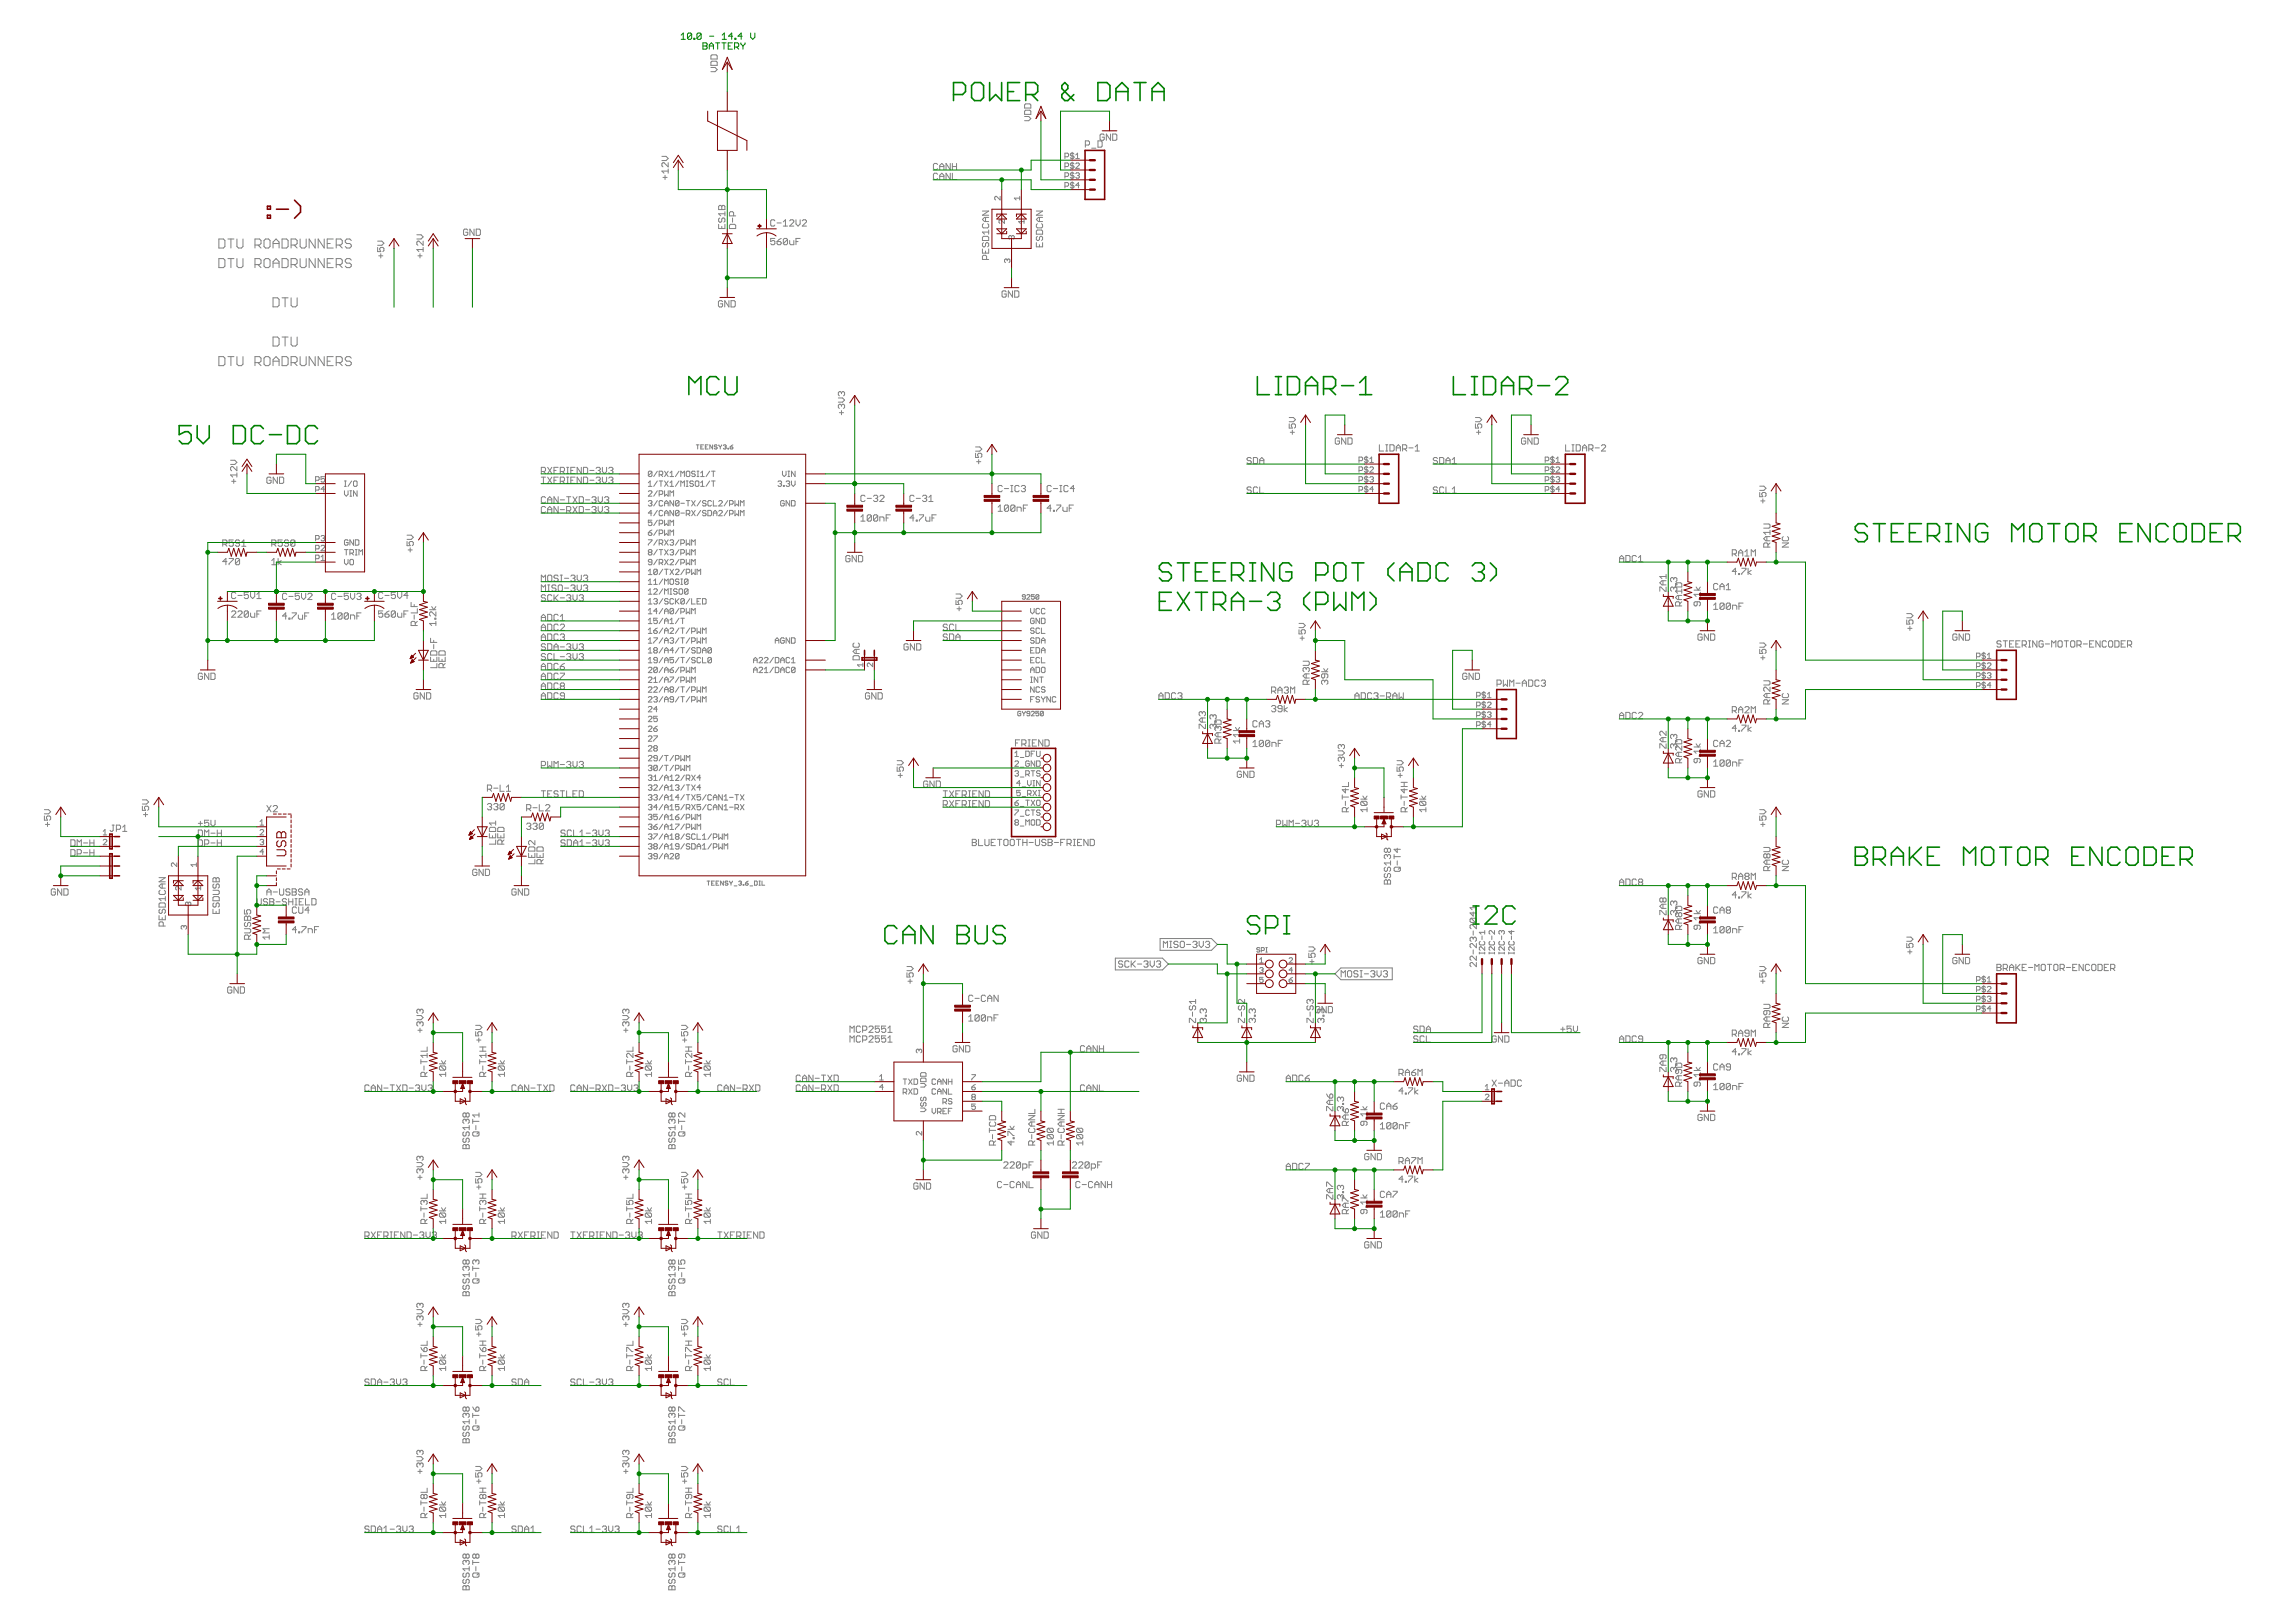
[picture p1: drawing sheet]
<svg xmlns="http://www.w3.org/2000/svg" width="1189mm" height="841mm" viewBox="0 0 1189 841" stroke-linecap="round" stroke-linejoin="round" font-family="sans-serif">
<g fill="none" stroke="#808080" stroke-width=".52">
<path d="M368 35h3l1 1-1 1h-3M368 32h1h2h1v2h-4zM368 29l1-1h2l1 3h-4zM531 58l1-1h2v2h-3zM532 54h2v2h-3zM531 60h2l1 1-1 2h-2M556 79v4M557 80l-2-1v1l1 1 1 1h-1h-1M562 75h3l-1-2h-2v3M566 77h2M569 73h2v1v2h-2zM572 70v-1l-2 1v2l1 1 1-1v-1h-1"/>
<path d="M576 69v4l-3-4v4M577 69h1l1 1v2l-1 1h-1zM343 81h2l1 1-1 1h-2M344 92h2M345 91v2M346 89h-3l1 1M346 84v2l-2-2-1 1 1 1M346 88v2M486 85h-1h-1v2v1l2-1M486 90h-1h-1v2v1l2-1M487 93v-2l1-1 1 1v2M487 86h2"/>
<path d="M487 91h2M487 88v-2l1-1 1 1v2M492 85v3l-2-3v3M492 90v3l-2-3v3M494 86h2M494 85v3M494 90v3h2M496 85v3M552 86h1l1-1-2-1v3M552 81h1l1-1-2-1v3M552 96h1l1-1h-2v2M552 91h1l1-1h-2v2"/>
<path d="M556 84v4M556 89v4M556 94v4M557 85l-2-1v1l1 1 1 1h-1h-1M557 90h-2l1 1 1 1h-1h-1M557 95h-2v1h1l1 1h-1h-1M558 85v-1l1 1-1 2h1M558 80v-1v3M558 90h1v1M558 82h1M558 91h1M559 91v1h-1"/>
<path d="M559 96h-1l1-1v2M242 119h-2v2l2 1v-2h-1M246 119v3l-2-3v3M247 119h2v2l-1 1h-1zM372 116v2h4v-2M373 106l1 1 1-1 1 3h-4zM373 113l-1 1 1 1h1l1-2 1 1-1 1M374 107v2M374 117v1M376 110v2M376 111h-4l2 1M378 117l1-1h2v2h-3z"/>
<path d="M380 113v2M380 112v-2h-2v2h3M402 114h-1h-2v3h1h2M403 116h2M406 117h2M406 115l1-1v3M409 114h1h1l-2 3h2M413 114v2l1 1 1-1v-2M416 114h2l-2 3h2M509 109h3l-3 3h3M510 116h-1l1 2h2v-2M511 113v2"/>
<path d="M512 119v2M512 113h-2l-1 1 1 1h2M518 102v2l-2-2v2M521 114v2l-2-2h-1v2M528 103h-2l1 1M528 102v2M531 115h-3l1 1M531 114v2M537 109h3l-3 3h3M538 116h-1l1 2h2v-2M538 119h2v2h-3zM539 113v2"/>
<path d="M540 113h-2l-1 1 1 1h2M113 124h3l1 1v3l-1 1h-3zM113 134h3l1 1v3l-1 1h-3zM118 124h3M118 134h3M120 124v5M120 134v5M123 124v4l1 1h1l1-1v-4M123 134v4l1 1h1l1-1v-4M132 127h2l1-1v-1l-1-1h-2v5M132 137h2l1-1v-1l-1-1h-2v5M134 137l1 2"/>
<path d="M134 127l1 2M137 135l1-1h1l1 1v3l-1 1h-1l-1-1zM138 124h1l1 1v3l-1 1h-1l-1-1v-3zM141 129v-4l2-1 2 1v4M141 139v-3l2-2 2 2v3M141 136h4M141 126h4M146 124h3v1v3v1h-3zM146 134h3v1v3v1h-3zM151 127h2l1-1v-1l-1-1h-2v5M151 137h2l1-1v-1l-1-1h-2v5M152 137l2 2"/>
<path d="M152 127l2 2M156 124v4v1h2l1-1v-4M156 134v4v1h2l1-1v-4M163 124v5l-3-5v5M163 134v5l-3-5v5M168 124v5l-3-5v5M168 134v5l-3-5v5M170 136h1M170 126h1M173 124h-3v5h3M173 134h-3v5h3M174 127h3v-1v-1v-1h-3v5"/>
<path d="M174 137h3v-1v-1v-1h-3v5M176 137l1 2M176 127l1 2M182 125l-1-1h-1l-1 1 1 1h1l1 2-1 1h-1l-1-1M182 135l-1-1h-1l-1 2h1h1l1 2-1 1h-1l-1-1M196 125h2l1 1-1 1h-2M196 128v2h1v-1v-1l2 1-1 1M196 133h2M197 131v3M216 122h2l1 1-1 1h-2M217 133h2M218 131v3"/>
<path d="M219 125v2l-2-2h-1l1 2M219 128v2M219 129h-3l1 1M402 124h-3v1h1h2l-1 2-2-1M403 125h1l1 1-2 1zM405 124l-2 1M408 124h-2v2M408 124v2v1l-2-1M408 124l-2 2M409 125l1 2h1v-2M413 125h1M415 124h-2v3"/>
<path d="M509 129v2h3v-2M510 126h-1l1 2 1-1v-1h1v2M510 122h2v3h-3zM511 130v1M511 134v-1v-1l-2 1v1h3M512 120h-3l1 1M522 135v-1l-1 1v1M522 135v-1l1 1v1M522 135h.1M524 123v-1l-1 1v1M524 123l1-1 1 1-1 1M524 123h.1"/>
<path d="M537 126v2h3v-2M538 122l-1 1 1 2 2-3v1v2M539 127v1M141 154h3l1 1v3l-1 1h-3zM146 154h3M148 154v5M151 154v4l1 1h1l1-1v-4M374 156h-2v3h2v-2h-1M378 156v3l-2-3v3M379 156h2v3h-1h-1zM521 151h-2v2l1 1 1-1v-1h-1M525 151v3l-2-3v3"/>
<path d="M526 151h2v2l-1 1h-1zM141 175h3h1v4h-1h-3zM146 175h3M148 175v4M151 175v4h1h1h1v-4M113 185h3l1 1v3h-1h-3zM118 185h3M120 185v4M123 185v4h1h1h1v-4M132 188h2l1-1v-1l-1-1h-2v4M134 188l1 1M137 186l1-1h1l1 1v3h-1h-1h-1z"/>
<path d="M141 189v-3l2-1 2 1v3M141 187h4M146 185h3v1v3h-3zM151 188h2l1-1v-1l-1-1h-2v4M152 188l2 1M156 185v4h2h1v-4M163 185v4l-3-4v4M168 185v4l-3-4v4M170 187h1M173 185h-3v4h3M174 188h3v-1v-1v-1h-3v4M176 188l1 1"/>
<path d="M182 186l-1-1h-1l-1 1 1 1h1l1 2h-1h-1h-1M434 206h3l1 1-1 1h-3M435 214h2M436 203v1M436 210v1M436 213v2M436 210v-1l-2 1 1 2M436 203h-2l1 2M436 210l1-1 1 1-1 2M436 203h1h1l-1 2M668 220v2h2l-1-1 1-1h1v2M668 216h2l1 1-1 2h-2"/>
<path d="M765 220v2h1v-1v-1h2l-1 2M765 216h2l1 1-1 2h-2M120 239h2l1 1-1 1h-2M361 231h1M362 231v2M363 232h1M365 231h-2v2h2M366 232h.1M367 231h-1v2h1M369 231v2l-1-2v2M372 231h-2l2 1-1 1-1-1M373 231v1"/>
<path d="M373 232v1M374 231l-1 1M375 231h1v1M376 232h.1M376 232v1l-1-1M377 232l1 1zM378 232h1h1l-1 1zM380 231l-2 1M506 235v2h1v-1v-1h2l-1 2M506 232h2l1 1-1 1h-2M506 239h2M507 238v2"/>
<path d="M648 238v-1l-2 1 1 1h1v1h-2M650 237l2 1v2h-1h-1zM653 239h2M669 224h2M670 223v2M694 227h-2v3h1h1v-1h-1M697 227v3l-2-3v3M699 227h2v3h-1h-1zM704 239h2v-2h-2v3M708 236v4M709 237h-1h-1l1 1 1 1-1 1-1-1M710 240h2"/>
<path d="M710 238l1-1v3M715 230v4h2M718 234h1M718 230h1M719 230v4M720 230l3 1v2l-1 1h-2zM724 234v-2l1-2 1 2v2M724 232h2M727 233h1l1-2-2-1v4M728 233l1 1M730 232h2M733 234h3"/>
<path d="M733 232l2-2v4M745 238l-1-1-1 1v1h2l-1 1h-1M746 237l2 1v2h-2zM749 239h3M753 238l1-1v3M765 224h2M766 223v2M791 227h-1h-1v3h1l1-1h-1M794 227v3l-2-3v3M795 227h2v3h-2zM801 239h1l1-2h-2v3M805 236v4"/>
<path d="M805 237h-1v1l1 1v1l-1-1M806 240h2M806 238l1-1v3M811 230v4h3M815 234h1M815 230h1M815 230v4M817 230l2 1v2l-1 1h-1zM820 232h2M820 234v-2l1-2 1 2v2M823 233h2l1-2-3-1v4M824 233l2 1"/>
<path d="M827 232h2M830 231v-1l2 1-2 3h2M120 249h2M121 248v2M123 246h-3l1 1M123 242v2l-2-2h-1v2M123 245v2M140 248v-1l-2 1v2h1h1v-1h-1M144 247v3l-2-3v3M145 247l2 1v2h-1h-1zM164 249h1v-2h-1v3M164 254h1v-1l-1-1v3"/>
<path d="M168 247h-2v1h1h1v2l-2-1M168 253h-2l2-1v3M179 252h.1M179 249h.1M179 254v2v1l1-1v-2M179 249v3M181 257h1M181 254h1M182 254v3M182 249l-2 3M183 250l1-1 1 1v2h-2zM185 254v3l-2-3v3"/>
<path d="M281 247h2M281 244h1l1-1-2-1v3M282 247v3M282 244l1 1M283 258l-1-1-1 1v2v1l2-1M284 259h2M284 242l2 3M284 247l2 3M286 242l-2 3M286 247l-2 3M287 249h1M287 244h1"/>
<path d="M289 247h-2v3M289 242h-2v3M289 257v4l-2-4v4M290 249h2l1-1-3-1v3M290 244h2l1-1-3-1v3M290 259h3M291 244l2 1M291 249l2 1M294 247h1M294 250h1M294 257h2M294 242h1"/>
<path d="M294 245h1M294 242v3M294 247v3M295 257v4M296 249h1M296 244h1M297 257l2 4M298 247h-2v3h2M298 242h-2v3h2M299 257l-2 4M300 257l2 1v2v1h-2zM301 242v3l-2-3v3"/>
<path d="M301 247v3l-2-3v3M302 247l3 1v2h-1h-2zM302 242l3 1v2h-1h-2zM303 259h3M306 249h2M306 244h2M307 258l1-1 1 1-1 1M308 259h.1M308 259l1 1-1 1-1-1M309 248l2-1v1v1M309 243l2-1v1v1M310 249h1"/>
<path d="M310 244h1M310 257v3l1 1 1-1v-3M311 249v1h-2M311 244v1h-2M312 242v2l1 1 1-1v-2M312 247v2l1 1 1-1v-2M313 258l2-1v1v1M314 259h1M315 259v1v1l-2-1M315 248l2-1 1 1-1 1M315 243l2-1 1 1-1 1M317 249h.1"/>
<path d="M317 244h.1M317 249h1l-1 1h-2M317 244h1l-1 1h-2M336 252h2M336 250l1-1v3M336 255v-1l2 1-2 2h2M336 260l1-1 1 1-1 1M338 245v1l-1 1-1-1M338 245l-2-1v2M338 245l-2 1M341 259l-2 3M341 254l-2 3"/>
<path d="M341 249l-2 3M341 244l-2 3M342 246h1v-1l-1-1v3M342 256h1v-1l-1-1v3M342 249h1M343 249v3M343 246v1M343 260v-1l-1 1v2h1M344 254v3l1-1 1 1v-3M344 249l2 3M344 244l2 3M346 249l-2 3"/>
<path d="M346 244l-2 3M347 245l1-1v3M347 250l1-1v3M347 252h2M347 257v-3l1 1 1-1v3M347 247h2M349 259v3l-2-3v3M352 260l-1 2h-1M352 260l-1-1-1 1v2M352 260l-2 2M352 249l-2 3M352 244l-2 3"/>
<path d="M353 247v-3l1 1 1-1v3M353 252v-3l1 1 1-1v3M356 252h1M356 259h2M356 249h1M356 244l2 1-1 2-1-1zM356 249v3M357 259v3M358 259l2 3M359 250l-1-1v1l1 1v1h-1M360 245l-1-1-1 1 2 1v1l-2-1M360 259l-2 3"/>
<path d="M361 249l1 1v2h-2zM361 244h1M361 247h1M362 244v3M363 252h2M363 245l1-1v3M363 250l1-1v3M363 259l-2 3M363 247h2M366 260l-1-1-1 1 1 1h1l-1 1h-1M368 244l-2 3M368 249l-2 3"/>
<path d="M369 260l-1-1-1 1v2h2M369 249h2M369 244h2M370 244v3M370 249v3M370 259v3h2M372 260l1-1 1 1-2 2h2M377 259l-2 3M381 259v3l1-1 1 1v-3M403 250l2-1v1v1M404 251h1M405 251v1h-2"/>
<path d="M406 244v2v1l1-1v-2M406 252h.1M406 260v-1l-1 1v2h1v-1M407 250l2-1v1v1M408 251h1M408 244h1M408 247h1M409 251v1h-2M409 244v3M409 259v3l-2-3v3M410 259l2 1v2h-2zM410 249v2l1 1 1-1v-2"/>
<path d="M412 244v3l-2-3v3M448 257h-2v2l1 1 1-1M449 258h3M453 257h1h1l-1 1M454 258h.1M454 258l1 1-1 1-1-1M456 257h1h1l-2 3h2M474 257h-1h-1v2v1l2-1M475 258h2M478 257h2v1M479 258h1M480 258v1v1l-2-1"/>
<path d="M481 258l1-1v3M481 260h3M519 252h-2v2l1 1 1-1M521 253h2M524 252h1M524 255h1M524 252v3M528 252h-2v2l1 1 1-1M529 252h2v1M530 253h1M531 253v1v1l-2-1M545 252h-1h-1v2v1l2-1"/>
<path d="M546 253h2M549 252h1M549 255h1M550 252v3M554 252h-1h-2v2l1 1 2-1M557 253h-2l1-1v3M648 253v-1l-2 1 1 1h1v2l-2-1M652 253l-1-1-1 1v2v1l2-1M653 240v-2l1-1 1 1v2M653 252v4h2M704 249h2v-2h-2v3M704 254h2v-1l-2-1v3"/>
<path d="M704 244h2v-2h-2v3M708 241v4M708 247v3M708 252v3M709 253l-1-1-1 1h1l1 1-1 1-1-1M709 247h-1h-1l1 1 1 1-1 1-1-1M709 242h-1h-1l1 1 1 1-1 1-1-1M710 247h1h1l-1 1M710 242h2l-2 3h2M711 248h.1M711 248l1 1-1 1-1-1M712 253h-2l1-1v3"/>
<path d="M745 253l-1-1-1 1v1h2l-1 2-1-1M748 253v-1l-2 1v2l1 1 1-1M749 252v4h3M749 240v-2l1-1 2 1v2M753 240h2M753 256h2M753 253l1-1v4M801 249h1l1-2h-2v3M801 254h1l1-1-2-1v3M801 244h1l1-2h-2v3M805 241v4M805 247v3"/>
<path d="M805 252v3M805 253v-1l-1 1 1 1v1l-1-1M805 247h-1v1l1 1v1l-1-1M805 242h-1v1l1 1v1l-1-1M806 247h2v1M806 242h1h1l-2 3h2M807 248h1M808 248v1v1l-2-1M808 253h-2l2-1v3M912 255v2h2l-1-1 1-1 1 1v1M912 252h2l1 1-1 1h-2M912 260h3"/>
<path d="M914 258v3M121 280h-2v1h1h1l-1 2h-1M146 280h-2v1h1h1v2h-2M164 279h1v-1l-1-1v3M166 278l2-1v1v1M167 279h1M168 279v1h-2M183 280v3l-2-3v3M184 280h2v3h-2zM211 277h2l1 1-1 2h-2M283 263l-1-1-1 1v2v1l2-1M284 261v-3l1-1 1 1v3"/>
<path d="M284 266v-2l1-2 1 2v2M284 264h2M289 262v4l-2-4v4M290 264h3M294 265h1l1-1-1-2h-1v4M295 265l1 1M297 262l2 4M299 262l-2 4M300 262l2 1v2v1h-2zM303 264h3M307 263l1-1 1 1-1 1M308 264h.1"/>
<path d="M308 264l1 1-1 1-1-1M310 262v3l1 1 1-1v-3M313 263l2-1v1v1M314 264h1M315 264v1v1l-2-1M336 276h1l1 1h-2zM336 280h2l-2 3M337 261h.1M337 261h1l-1 1h-1M338 270h-2v1l1-1 1 1-1 1h-1M338 275l-2 1M338 266h-2l1-2v3"/>
<path d="M341 280l-2 3M341 275l-2 2M341 270l-2 2M341 264l-2 3M342 271h1v-1h-1v2M342 277h1v-2h-1v2M343 265v-1l-1 1v2h1M344 262v-2l1-1 1 1v2M344 267v-2l1-1 1 1v2M344 270v2l1-1 1 1v-2M344 275v2h1h1v-2M344 280l2 3"/>
<path d="M344 266h2M344 261h2M346 280l-2 3M347 277v-2l1 1 1-1v2M347 272v-2h1h1v2M349 264v3l-2-3v3M352 265l-1-1-1 1v2M352 265l-2 2M352 265l-1 2h-1M352 280l-2 3M353 266h2M353 261h2"/>
<path d="M356 280v3l1-1 1 1v-3M356 266h1l1-1-2-1v3M357 266l1 1M358 264l2 3M360 264l-2 3M363 264l-2 3M366 265l-1-1-1 1 1 1h1l-1 1h-1M367 264l2 1-1 2h-1zM370 267v-2l1-1 1 1v2M370 266h2M372 265l1-1 1 1-2 2h2M377 264l-2 3"/>
<path d="M378 266h1l1-1-2-1v3M378 261h1l1-1-2-1v3M381 264v3l1-1 1 1v-3M384 262v-3l1 1 1-1v3M384 267v-3l1 1 1-1v3M446 270h2M446 268l1-1v3M452 267v3h-1h-2M452 267h-2h-1v3M452 267l-3 3M455 267v3h-1h-1M455 267h-2v3"/>
<path d="M455 267l-2 3M456 270v-2h2v2M459 268h1M461 267h-2v3M474 268h-2l1-1v3M475 270h.1M476 267h3l-3 3M480 268v2h2v-2M483 268h1M485 267h-2v3M517 263l1-1v3M517 265h2"/>
<path d="M523 262v2l-1 1-1-1M523 262h-2v2M523 262l-2 2M526 262v2l-1 1-1-1M526 262h-2v2M526 262l-2 2M527 265v-2h2v2M530 263h1M533 262h-3v3M545 263h-2l1-1v3M546 264v1zM548 262h2l-2 3"/>
<path d="M551 263v1v1h2v-2M554 263h1M556 262h-2v3M914 272h3v2h-3M916 278v2M917 278h-2l-1 1 1 1h2M917 276h-3l1 1M917 275v2M924 278v1v1h2h1l-1-2M115 282h2l1-2h-3v3M117 282l1 1M118 291h-3l2-2v4"/>
<path d="M119 289h2l-2 4M124 290l-1-1-1 1v2M124 280h-2l1 1 1 1v1h-2M124 290v2v1l-2-1M124 290l-2 2M125 283h2M125 281l1-1v3M141 290l1-1v4M141 293h2M141 282h1l1-2h-2v3M142 282l1 1M144 289v4"/>
<path d="M146 290l-2 2 2 1M150 280h-1h-2l1 1 2 1-1 1h-2M153 280h-1h-1v3M153 280v3h-1h-1M153 280l-2 3M164 290h1v-2h-1v2M164 284h1v-1h-1v2M166 283h1h1l-2 2h2M166 289l1-1v2M166 290h2M179 290v2v1l1-1v-2M179 285h1"/>
<path d="M179 285v3M180 280h-1v3l1-1v-1h-1M181 290h1h1v3l-2-1zM181 287h2v-2h-2v3M182 287l1 1M184 285h1M184 288h1M185 285v3M186 288v-3l1 1 1-1v3M211 281v2h2l-1-1 1-1h1v2M211 285h3M213 284v2"/>
<path d="M284 298l2 1v2h-1h-1v-2zM289 299l-1-1-1 1 2 1v1h-2M290 298h1M291 298v3M293 300h2M296 299l1-1 1 1-1 1M297 300h.1M297 300h1l-1 1h-1M299 298v2l1 1 1-1v-2M302 299l2-1 1 1-1 1M303 300h1M304 300h1l-1 1h-2"/>
<path d="M336 298h2M336 296l1-1v3M336 286v1v1l2-1-1-1M336 286v-1h2l-1 1M336 286h1M338 291h-2v-1h2v2l-1 1-1-1M341 295v2l-1 1-1-1M341 295h-2v2M341 295l-2 2M341 290l-2 3M341 285l-2 3M342 292h1v-2h-1v3"/>
<path d="M342 282h1v-2h-1v3M342 285h1M343 292v1M343 285v3M343 282v1M343 295l-1 3M344 295h2M344 290l2 3M344 285l2 3M345 295v3M346 290l-2 3M346 285l-2 3"/>
<path d="M347 290h1h1l-2 3h2M347 280h2v1M347 285h2v1M347 295l2 3M348 286h1M348 281h1M349 281v1v1l-2-1M349 286v1v1l-2-1M349 295l-2 3M350 295h2l-2 3h2M352 290l-2 3M352 285l-2 3"/>
<path d="M353 292h1l1-2h-2v3M353 282h1l1-2h-2v3M353 287h1l1-2h-2v3M355 295l-2 3M356 285v3l1-1 1 1v-3M356 297h1l1-2h-2v3M356 290v3l1-1 1 1v-3M358 288v-3l1 1 1-1v3M358 293v-3l1 1 1-1v3M358 283v-3l1 1 1-1v3M358 295v3l1-1 1 1v-3M361 298v-3l1 1 1-1v3"/>
<path d="M441 288h-1h-2v3h1h2v-2h-2M444 288v3l-2-3v3M445 288h2v3h-2zM839 289h3M839 291v-2l1-1 2 1v2M843 288h1h1v3h-1h-1zM848 288h-1h-1v3h2M849 291h2M849 289l1-1v3M863 298v2M863 299h-3l1 1M867 300v-1l-1 1v1"/>
<path d="M867 300h.1M867 300l1-1 1 1-1 1M898 287h2l-1-2h-1v3M899 287l1 1M900 296h-2l1-2v4M901 288v-2l1-1 1 1v2M901 297l1 1zM901 287h2M903 294h2l-2 4M904 286l1-1v3M904 288h2M906 294v4"/>
<path d="M908 296l-2 1 2 1M908 288v-3l1 1 1-1v3M916 284v-2v-1l-2 1v2h3M917 281l-1 1M924 281h3l-3 3h3M120 317h1h1l-2 3h2M122 307h-2v3h1h1M123 317h1h1l-2 3h2M123 309h2M129 317v2l-1 1-1-1M129 317h-2v2M129 307h-2v2l1-1 1 1-1 1h-1"/>
<path d="M129 317l-2 2M130 307v2l1 1 1-1v-2M130 318v2h2v-2M133 318h1M133 310h2M133 308l1-1v3M135 317h-2v3M149 319h-3l2-1v3M149 308l-1-1-2 1v2l1 1 2-1M150 309h2M151 318h3l-3 3M155 319v2h2v-2"/>
<path d="M155 307h-2v2h1h1v2l-2-1M156 307v3l1 1 1-1v-3M158 319h1M160 308v-1l2 1-2 3h2M160 318h-2v3M172 319l1-1v3M174 308l-1-1-1 1v2v1l2-1M175 309h2M177 318h-1h-1v2M177 318v2v1l-2-1M177 318l-2 2M181 318v2l-1 1-2-1"/>
<path d="M181 318h-2h-1v2M181 307h-3v2h1h2l-1 2-2-1M181 318l-3 2M182 307v3l1 1 1-1v-3M185 319h1M185 308l2-1v1v1M186 309h1M187 309v1v1l-2-1M187 318h-2v3M198 317h-2v1h1h1v2l-2-1M198 307h-2v3h1h1M199 318h2l1 1-2 1z"/>
<path d="M199 309h3M202 317l-3 1M205 317v2l-1 1-1-1M205 317h-2v2M205 307h-2v2l1-1 1 1-1 1h-1M205 317l-2 2M206 318l1 2h1v-2M206 307v2l1 1 1-1v-2M209 318h1M211 309h-2l2-2v3M211 317h-2v3M213 312v2h3"/>
<path d="M215 313v1M215 319v2M216 315v3h-3M223 316h3M224 314l1 2 1-2M226 317v2l-2-2-1 1v1M281 301v-3l1 1 1-1v3M281 306v-3l1 1 1-1v3M281 320h2M283 309l-1-1-1 1v1h2l-1 1h-1M284 306h1M284 318h1l1 1v2l-1 1h-1z"/>
<path d="M284 303h1M284 303v3M286 309l-1-1-1 1v2h2M287 308v3M288 310l1 1M288 304v-1l-2 1 1 1h1v1h-2M289 319v-1l-2 1v2l1 1 1-1M289 308l-2 2M290 303l1 1v2h-2v-2zM290 319l1-1v4M290 301h1M290 310h3"/>
<path d="M293 305h2M294 309l1-1 1 1-1 1M295 310h.1M295 310h1l-1 1h-1M296 304l1-1 1 1-1 1M297 305h.1M297 308v2l1 1 1-1v-2M297 305h1l-1 1h-1M299 303v2l1 1 1-1v-2M300 309l2-1v1v1M301 310h1M302 310v1h-2"/>
<path d="M302 304l2-1 1 1-1 1M303 305h1M304 305h1l-1 1h-2M336 306l1-1v3M336 308h2M336 318h2M336 301l1-1v3M336 311l1-1v3M336 316l1-1v3M336 303h2M336 313h2M339 311l1-1 1 1-1 1"/>
<path d="M339 306v-1l2 1-2 2h2M339 303h2M339 301l1-1v3M340 312h.1M340 312h1l-1 1h-1M341 317h-2l1-2v3M343 305l-1 3M343 300l-1 3M343 315l-1 3M343 310l-1 3M344 317h2M344 303v-3l1 1 1-1v3"/>
<path d="M344 308v-3l1 1 1-1v3M344 318v-2l1-1 1 1v2M346 311l-1-1-1 1 2 1v1h-2M347 308h1M347 305h1M347 301l1-1 1 1v2l-2-1zM348 305v3M349 311v-1l-2 1v2h1h1M349 316v2h-2M349 316v-1l-2 1v2M349 316l-2 2M350 310v3"/>
<path d="M350 312l2 1M351 306l-1-1-1 1 1 1h1l-1 1-1-1M352 306v-1l2 1-1 2-1-1zM352 301l-1-1-1 1 2 1-1 1-1-1M352 310l-2 2M352 315l-2 3M353 303h1M353 300h1M353 317h1l1-1-2-1v3M353 300v3M355 311l-2-1v3M355 311v2h-1h-1"/>
<path d="M355 311l-2 2M356 315v3l1-1 1 1v-3M357 301l-2-1v2M357 306l-2-1v2M357 306v1l-1 1-1-1M357 301v1l-1 1-1-1M357 306l-2 1M357 301l-2 1M358 310l-2 3M358 318v-3l1 1 1-1v3M358 310v3h2M361 312h1"/>
<path d="M363 310h-2v3h2M364 310l2 1-1 2h-1zM495 308h3l1 1-1 1h-3M495 311v2h2v-1v-1l2 1-1 1M496 315h2M497 314v3M531 309h-1v-1l1 1v1h-1M532 309h2l-2 1h2M534 315v2l1 1 1-1v-2M536 308h-2v1h2v1h-2M538 309h-1v1M538 309v1h-1"/>
<path d="M538 309l-1 1M539 316l-1-1-1 1v2h2M542 316l-1-1-1 1v2h2M862 301v2M863 304v2l-3-2v2M863 301h-2l-1 1 1 1h2M867 305v-1l-1 1v1M867 305h.1M868 303l1-1h2l1 1v1h-4l-1 1M868 303l1 2-1 1M868 306l1 1M868 306h4"/>
<path d="M868 303h1h-1M870 309v2M871 314v-2h-1h-2v2h4M872 309h-3l-1 1 1 1h3M872 312l-1 1M872 305v2M878 306h3M879 304l1 2 1-2M880 312l-1 2-1-1v-1h3v2M881 310v1zM881 307v2M881 308h-3l1 1"/>
<path d="M888 314l1-1v3M888 316h2M890 303v-1l-2 1v2l1 1 1-1M891 306v-3l1-1 2 1v3M891 304h3M894 313v2l-1 1-2-1M894 313h-2h-1v2M894 313l-3 2M895 306h2M895 303l1-1v4M897 313v2l-1 1-1-1M897 313h-2v2"/>
<path d="M897 313l-2 2M898 316v-2h2v2M901 314h1M903 313h-2v3M988 318h2l1 1-1 1h-2M150 320v1zM172 321h2M182 321v-2h2v2M215 324v-1l-1-1-1 2h3M216 322l-1 1M223 338l1-1h2v2h-3zM223 331v2h3"/>
<path d="M225 332v1M225 334v2M225 320l1 1zM226 323h-3l1 1M226 322v2M228 337h2l1 2h-4zM281 332v-2l1-1 1 1v2M281 330h2M281 322v-3l1-1 1 1v3M281 327v-2l1-2 1 2v2M281 325h2M283 339h-1h-1v1l2 1-1 1-1-1"/>
<path d="M283 334h-1h-1v1l2 1-1 1-1-1M284 329h1h1v2l-1 1h-1zM284 334h1h1v2l-1 1h-1zM284 323h1l1 1v2l-1 1h-1zM286 339h-1h-1v2v1l2-1M287 335h2M287 339v3h2M287 337v-2l1-1 1 1v2M289 329h-2v2l1 1 1-1M289 324v-1l-2 1v2l1 1 1-1M290 329h2h1l-1 1M290 335h3"/>
<path d="M290 324l1-1 2 1-3 3h3M290 322h3M291 330h1M292 330l1 1-1 1-2-1M294 339h1h1l-1 1M294 334h1h1l-1 1M295 335h.1M295 335l1 1-1 1-1-1M297 339v2l1 1 1-1v-2M297 334v2l1 1 1-1v-2M300 339h2v1M300 334h2v1"/>
<path d="M301 335h1M302 335v1v1l-2-1M336 321l1-1v3M336 326l1-1v3M336 331h1v2M336 337l1-1v2M336 333h2M336 338h2M336 328h2M336 323h2M339 331h2l-2 2M339 327h1l1 1h-2z"/>
<path d="M339 337v-1h2l-1 1M339 337v1h2l-1-1M339 337h1M341 320h-2v2l1-1 1 1-1 1h-1M341 325l-2 2M343 336l-1 2M343 331l-1 2M343 325l-1 3M343 320l-1 3M344 323v-2l1-1 1 1v2M344 328v-2l1-1 1 1v2M344 333v-2h1h1v2"/>
<path d="M344 338v-1l1-1 1 1v1M344 332h2M344 337h2M344 327h2M344 322h2M347 331h2v1M347 321l1-1v3M347 326l1-1 1 1-2 2h2M347 323h2M348 332h1M349 332v1h-2M349 337h-2l2-1v2"/>
<path d="M352 336l-2 2M352 331l-2 2M352 325l-2 3M352 320l-2 3M353 320h2M353 331h2M353 336h2M353 325h2M354 320v3M354 325v3M354 331v2M354 336v2"/>
<path d="M358 336l-2 2M358 331l-2 2M358 325l-2 3M358 327h2v-1l-2-1v3M358 332h2v-1h-2v2M360 336h-1l-1 1h2v1h-2M361 325v3l1-1 1 1v-3M361 331v2l1-1 1 1v-2M361 336h2v2h-2zM364 328v-3l1 1 1-1v3M364 333v-2h1h1v2M364 338v-1l1-1 1 1v1"/>
<path d="M364 337h2M369 336l-1 2h-1M369 336h-1h-1v2M369 336l-2 2M402 333v-2h1h1v2M402 332h2M406 331h-1v2h1v-1M409 331v2l-2-2v2M410 331h2v2h-2zM443 333l-1 1 1 1h2v-2M444 336v3M445 336h-2l-1 2 1 1h2"/>
<path d="M471 334h-1h-1v2v1l2-1v-1h-1M474 334v3l-2-3v3M475 334h2v2v1h-2zM491 329h-2v1h1l1 1-1 1-1-1M491 324l-2-1v2h1l1 1-1 1-1-1M492 329h2v2v1h-2zM494 324v-1l-2 1v2l1 1 1-1M495 330h3M495 332v-2l1-1 2 1v2M495 323v4h3M534 337h1M536 321l-1-1-1 1 1 2h1v-1h-1"/>
<path d="M536 331h-1h-1l1 1h1l-1 1h-1M536 326l-1-1-1 1 1 1h1l-1 1h-1M536 336h-2v2h2M537 331h2l-1 2h-1zM537 336h2l-1 2h-1zM539 320v3l-2-3v3M539 326l-1-1-1 1v2h2M540 320l2 1-1 2h-1zM540 325v3h2M540 333v-2h1h1v2M540 338v-1l1-1 1 1v1M540 332h2"/>
<path d="M540 337h2M673 323h2l1 1-1 1h-2M673 326v2h2l-1-1 1-1 1 1v1M674 331h2M675 330v2M882 329h-2v2l2 1v-2h-1M885 329v3l-2-3v3M887 329h2v2l-1 1h-1zM912 336v3h2l-1-1 1-2 1 1v2M912 333h2l1 1-1 1h-2M914 340v2M988 321v2h2l-1-1 1-1 1 1v1"/>
<path d="M989 326h2M990 325v2M1014 329h-2v2l1 1 1-1v-1h-1M1017 329v3l-2-3v3M1019 329h2v2l-1 1h-1zM1028 338v4M1029 339v-1l-2 1 1 1h1v1h-2M1030 339l1-1v3M1037 333v-1l-2 1v1h2v1h-2M1038 332h2M1039 332v3M1041 334h2"/>
<path d="M1044 332h-3v3h3M1045 334h1M1047 332h-2v3h2M1048 334h2v-1l-2-1v3M1049 334l1 1M1051 335h1M1051 332h1M1052 332v3M1056 332v3l-3-3v3M1059 333l-1-1-1 1v2h1l1-1h-1M1060 334h2M1063 335v-3l1 1 1-1v3"/>
<path d="M1067 333v-1l2 1v2h-1h-1zM1070 332h2M1071 332v3M1073 333l1-1 1 1v2h-2zM1076 334h2l1-1-3-1v3M1077 334l2 1M1080 334h2M1083 334h1M1085 332h-2v3h2M1088 332v3l-2-3v3M1092 333l-1-1-2 1v2h1h2M1093 332l2 1v2h-1h-1v-2z"/>
<path d="M1096 332l2 1v2h-2zM1099 334h1M1101 332h-2v3h2M1103 334h2l-1-2h-1v3M1104 334l1 1M105 349h-1h-1v3h2v-2h-1M108 349v3l-2-3v3M109 349h2v3h-2zM217 360l-1-1-1 1v2h2v-1h-1M220 359v3l-2-3v3M221 359h2v1v2h-2zM223 341v2h3v-2"/>
<path d="M225 342v1M226 344v2h-3M227 341v2h4v-2M229 342v1M230 346v-2h-1h-2v2h4M231 344l-1 1M281 350h2M281 357v-2l1-1 1 1v2M281 347v-2l1-1 1 1v2M281 356h2M281 345h2M281 352v-2l1-1 1 1v2"/>
<path d="M284 349h1h1v3h-1h-1zM284 344h1h1v2l-1 1h-1zM284 359h1l1 1v2h-1h-1zM284 354h1h1v3h-1h-1zM289 360v-1l-2 1v2h1h1M289 349h-2v3h1h1M289 344h-2v2l1 1 1-1M289 354h-2v3h1h1M290 349h3l-3 3M290 345h2l1 1-2 1zM290 340h3M291 356l-1-1 1-1h2l-1 2"/>
<path d="M291 356h-1l1 1h2l-1-1M291 356h1M293 344l-3 1M295 340h.1M295 340l1 1-1 1-1-1M301 340h1M302 340v1v1l-2-1M336 342l1-1v2M336 346h2l-2 3h2M336 351h2l-2 3h2M336 356h2l-2 3h2M336 343h2"/>
<path d="M339 356h2l-2 3h2M339 352l1-1v3M339 354h2M341 342h-2v-1h2v2h-1h-1M341 346v2l-1 1-1-1M341 346h-2v2M341 346l-2 2M343 356l-1 3M343 351l-1 3M343 346l-1 3M343 341l-1 2M344 343v-1l1-1 1 1v1"/>
<path d="M344 349v-2l1-1 1 1v2M344 354v-2l1-1 1 1v2M344 359v-2l1-1 1 1v2M344 357h2M344 352h2M344 347h2M344 342h2M347 351h2l-2 3M347 347h2v1l-1 1zM348 357h-1l1-1h1v1M348 357l-1 1 1 1 1-1v-1M348 357h1"/>
<path d="M349 341h-2v1h1h1v1h-2M349 346l-2 1M352 356l-2 3M352 351l-2 3M352 346l-2 3M352 341l-2 2M353 353h1l1-2h-2v3M353 348h1l1-2h-2v3M353 356h2M353 341h2M354 341v2M354 356v3"/>
<path d="M356 346v3l1-1 1 1v-3M356 351v3l1-1 1 1v-3M358 356l-2 3M358 341l-2 2M358 358h2v-2h-2v3M358 349v-3l1 1 1-1v3M358 354v-3l1 1 1-1v3M360 341h-1l-1 1h2v1h-2M361 356v3l1-1 1 1v-3M363 341h-2l1 2h1M364 341v2h2M364 359v-3l1 1 1-1v3"/>
<path d="M369 341l-1 2h-1M369 341h-1h-1v2M369 341l-2 2M391 343v-1v-1l1 1v1M391 349v-2v-1l1 1v2M391 347h1M391 342h1M393 346h1h1l-2 3h2M393 341h1h1l-2 2h2M396 341h1h1l-2 2h2M396 349h2M396 347l1-1v3"/>
<path d="M401 341l-2 2M401 346l-2 3M402 341h2l-1 2h-1zM402 346h2l-1 3h-1zM405 343v-1l1-1v1v1M405 349v-2l1-1v1v2M405 347h1M405 342h1M409 341h-2l1 2h1M409 346h-2l1 3 1-1M410 343h2M410 342l1-1v2"/>
<path d="M412 346v3l-2-1M412 346h-2v2M412 346l-2 2M442 340h1h2v2h-3zM447 344v1M447 345h-3h1M451 360l-1-1-1 1v2h2v-1h-1M452 344v1l-2-1h-1l1 1M454 359v3l-2-3v3M455 359l2 1v2h-2zM534 349v-2l1-1 1 1v2M534 354h1"/>
<path d="M534 351h1M534 347h2M534 342h1M535 351v3M536 356v3l-2-3v3M536 341h-2v2h2M537 346h2l-1 3h-1zM538 351v3l-2-3v3M539 356h-1h-1v2v1l2-1M539 351h2M539 341h-1h-1v2h2M540 341v2h2"/>
<path d="M540 351v3M540 346h2l-1 3-1-1zM542 356h-2v1h1l1 1-1 1-1-1M604 359l2 1v2h-1h-1zM609 360v-1l-2 1v2h1h1M610 360l2-1 1 1-1 1M659 358h2v-1l-2-1v3M660 358l1 1M662 359v-2l1-1 1 1v2M662 358h2M666 357l1-1 1 1-1 1M667 358h.1"/>
<path d="M667 358h1l-1 1h-1M669 359v-3l1 1 1-1v3M675 343h3h1l-1 2h-3M677 346h-1h-1l1 2M677 346h2l-1 2M677 346v1M677 349v2M677 355v-3l-2 1v2h4M679 349h-3l-1 1 1 1h3M679 352l-2 2M685 348h3M686 346l1 2 1-2"/>
<path d="M687 353v-1l1 1v2M687 353l-1-1-1 1v2M687 349v2h-1h-1v-2h3v1v1M687 353v1M705 359l3 1v2h-1h-2zM711 360l-1-1-1 1v2h2M712 360l2-1v1v1M725 359v3l1-1 1 1v-3M760 349h-2v3h1h1v-2h-1M763 349v3l-2-3v3M765 349h1h1v3h-1h-1zM769 358v4"/>
<path d="M770 359h-1h-1l2 2-1 1-1-1M771 360l1-1v3M776 355h1l1-2-2-1v4M779 352v4l1-1 1 1v-4M782 356v-4l1 1 2-1v4M786 354h2M789 354h2M789 356v-3l1-1 1 1v3M792 352h2v1v2v1h-2zM798 353l-1-1-2 1v2l1 1 2-1M799 353l1-1 1 1-1 1M800 354h.1"/>
<path d="M800 354l1 1-1 1-1-1M912 341h3M914 353h3v2h-3M916 359v3M917 359h-2l-1 1 1 2h2M917 356v2l-2-2-1 1 1 1M924 359v1v2h2l1-1-1-2M1024 350h2v-1h-2v2M1024 356l2-1v-1h-2v2M1024 340h2v-1l-2-1v3M1024 345h2v-1h-2v2M1028 343v4"/>
<path d="M1028 348v4M1028 353v4M1029 349h-1l-1 1h2v1h-2M1029 354h-2l1 1 1 1h-2M1029 344h-1h-1l2 1v1h-2M1030 349h1h1l-1 1M1030 341h2M1030 344h2l-2 2h2M1031 350h.1M1031 350h1l-1 1h-1M1032 355h-2l1-1v2M281 361h2"/>
<path d="M281 362v-2l1-1 1 1v2M293 361l-3-1 1-1 2 1v2h-1h-2M336 361h2l-2 3h2M336 367v-1l2 1-2 2h2M336 377v-1l2 1-2 2h2M336 372v-1l2 1-2 2h2M339 361h1h1l-1 1M339 378h1l1 1h-2zM340 362h.1M340 362l1 1-1 1-1-1M341 371h-2v2l1-1 1 1-1 1-1-1M341 367h-2l1-1v3"/>
<path d="M341 376l-2 2M343 361l-1 3M344 364v-2l1-1 1 1v2M344 362h2M349 362h-2l1-1h1v2v1l-2-1M352 361l-2 3M353 361h2M354 361v3M358 361l-2 3M358 363h2v-2h-2v3M361 361v3l1-1 1 1v-3M364 364v-3l1 1 1-1v3"/>
<path d="M529 369h-2l1 2h1v-1h-1M530 369l1 1M531 370v1M531 369v1M534 370l-2-1h1h1v2h-2M534 362h1M534 369h2l-2 2h2M536 361h-2v3M538 369h-1v1h1v1h-1M539 361h-1h-1v1l2 1-1 1-1-1M540 361l1 1M541 362v2"/>
<path d="M541 369h-2v2M541 369l-1 2h-1M541 369l-2 2M542 361l-1 1M544 361v3l-1-3v3M547 361h-2l1 3 1-1M601 361h2M601 362v-2l1-1 1 1v2M611 361h1M612 361h1l-1 1h-2M623 369h-2l1 2M623 369h1h1l-1 2"/>
<path d="M623 369v1M623 372v2M625 375v2l-3-2h-1v2M625 372h-2l-2 1 2 1h2M629 376l-1-1-1 1 1 1M629 371l-1-1-1 1 1 2M629 376v-1l1 1v1M629 371h.1M629 376h.1M629 371v-1l1 1v2M630 374h.1M630 373h2l1 2h-3z"/>
<path d="M631 377v-1l-1 1v2M631 377h.1M631 380v2M631 377l1-1 1 1-1 2M633 380h-2l-1 1 1 1h2M639 379h3M640 377l1 2 1-2M642 380v2M652 374l-1-1-2 1v2l1 1 2-1M653 377v-2l1-2 1 2v2M653 375h2M656 374l2-1v1v1"/>
<path d="M657 375h1M658 375v1v1l-2-1M659 366h2v1M660 367h1M661 367v1v1l-2-1M664 367h-2l1-1h1v2v1l-2-1M666 366v3M667 367l-1 1 1 1M702 361h2M702 362v-2l1-1 1 1v2M713 361h1M714 361v1h-2"/>
<path d="M715 361h2M719 361h1h1l-1-2h-1v3M720 361l1 1M722 361h2M722 362v-2l1-1 1 1v2M765 361h2v-2h-2v3M765 376h2v-2h-2v3M765 366h2v-2h-2v3M765 371h2v-2h-2v3M769 363v4M769 368v4M769 374v3"/>
<path d="M770 374h-1h-1l2 2-1 1-1-1M770 369h-1h-1l2 2-1 1-1-1M770 364h-1h-1l2 2-1 1-1-1M771 362h2M771 364h2l-2 3h2M771 369h1h1l-1 1M772 370h.1M772 370l1 1-1 1-1-1M773 375h-2l1-1v3M839 372v-2l1-1 2 1v2M839 371h3M843 369h1l1 1v2h-1h-1z"/>
<path d="M848 370l-1-1-1 1v2h2M849 370l1-1 1 1-2 2h2M863 379v2l-2-2h-1l1 2M898 368h1h1l-1-2h-1v3M899 368l1 1M900 377h-2l1-1v3M901 369v-2l1-1 1 1v2M901 378l1 1zM901 368h2M903 376h2l-2 3M904 367l1-1 1 1-2 2h2M906 376v3"/>
<path d="M908 377l-2 1 2 1M908 369v-3l1 1 1-1v3M916 365v-2h-1l-1 2h3M917 363l-1 1M924 363h3l-3 2h3M281 397l2-1-1-1h-1v3M284 395v3l1-1 1 1v-3M287 398v-3l1 1 1-1v3M290 396h3M294 395h1h1l-1 1M295 396h.1M295 396l1 1-1 1-1-1"/>
<path d="M297 395v2l1 1 1-1v-2M300 395h2v1M301 396h1M302 396v1v1l-2-1M336 382v-1l2 1-2 2h2M336 392v-1l2 1-2 2h2M336 387v-1l2 1-2 2h2M336 397h1h1l-1 1M337 398h.1M337 398h1l-1 1h-1M339 381h2l-2 3M339 388v1h2l-1-1"/>
<path d="M339 388v-1v-1l2 1-1 1M339 388h1M341 393h-2v-1v-1l2 1v2h-1h-1M341 397v2h-1h-1M341 397h-2v2M341 397l-2 2M343 391l-1 3M343 397l-1 2M344 391h2M344 397h2M345 391v3M345 397v2"/>
<path d="M349 391l-2 3M349 397l-2 2M350 393h1l1-1-2-1v3M350 398h1l1-1h-2v2M353 391v3l1-1 1 1v-3M353 397v2l1-1 1 1v-2M356 394v-3l1 1 1-1v3M356 399v-2h1h1v2M465 397v3h2l-1-1 1-2 1 1v2M465 394h2l1 1-1 1h-2M526 390l1-1v3M526 395v-1l2 1-2 2h2"/>
<path d="M526 400l1-1 1 1-1 1M526 392h2M526 385h1M528 383h-2v4M529 393h2M529 398h2M530 386h1l1-2-2-1v4M531 386l1 1M532 389l1 1v2h-1zM533 383h1M533 387h1M533 383v4"/>
<path d="M533 395v-1l-1 1v2h1v-1M534 399h2M534 391h1M535 385h1M535 399v3M536 389h-2v3M536 394v3l-2-3v3M537 383h-2v4h2M537 389l1 3h1v-3M537 394l2 1v2h-2zM539 400v-1l-2 1 1 1h1v1h-2M540 383v4l-2-4v4"/>
<path d="M542 383l2 1v2l-1 1h-1zM632 385v-2h-2v2h3M633 383l-1 1M642 384h-3l1 1M642 383v2M642 381h-3l1 1M647 400v3l-3-3v3M648 400h1h1v2l-1 1h-1zM649 385l1-1v3M649 387h3M655 384v2l-1 1-1-1M655 384h-2v2"/>
<path d="M655 384l-2 2M658 384v2v1l-2-1M658 384h-2v2M658 384l-2 2M659 387v-2h2v2M662 385h2M665 384h-3v3M694 389h2l1 1-1 1h-2M694 397h2M695 386v1M695 393h.1M695 396v2"/>
<path d="M695 393v-1l-1 1v2M695 386h-1v2M695 393l1-1 1 1-1 2M695 386h1h1l-1 2M724 397v3h2l-1-1 1-2 1 1v2M724 394h2l1 1-1 1h-2M862 382v2M863 385v3l-3-3v3M863 382h-2l-1 1 1 1h2M867 381h-1v2M867 386v-1l-1 1v2M867 381v1"/>
<path d="M867 386v1M867 381h1h1l-1 2M868 384l1 2-1 2M868 384l1-1h2l1 2h-4l-1 1M868 384h1h-1M870 390v2M871 395v-1l-2-1-1 2h4M872 387v2l-3-2h-1l1 2M872 390h-3l-1 1 1 1h3M872 393l-1 1M878 387h3M879 385l1 2 1-2"/>
<path d="M880 393v2h-1h-1v-2h3v1v1M881 391v1zM881 388v2M881 389h-3l1 1M888 395l1-1v3M888 397h2M890 384h-2v2l1 1 1-1M891 385h3M891 387v-2l1-1 2 1v2M894 394h-2h-1v2M894 394v2l-1 1-2-1M894 394l-3 2"/>
<path d="M895 384h2l-2 3h2M897 394h-2v2M897 394v2l-1 1-1-1M897 394l-2 2M898 397v-2h2v2M901 395h1M903 394h-2v3M23 420h2l1 1-1 1h-2M74 418v2h1v-1v-1h2v2M74 414h2l1 2-1 1h-2M138 417l2 4M140 417l-2 4"/>
<path d="M142 418v-1l2 1-2 3h2M253 417l1-1 1 1-1 1M253 409h1l1-2h-2v3M254 418h.1M254 409l1 1M254 418l1 1-1 1-1-1M256 417l2-1v1v1M256 408h2M257 418h1M258 418v1v1l-2-1M259 407v3h2M261 417l-1-1-1 1v2"/>
<path d="M261 417v2v1l-2-1M261 417l-2 2M262 410h3M262 408l2-1v3M273 419h2v-2h-2v3M274 419l1 1M276 419h2M279 417v3h3M281 410h2M282 410v3M283 417h2l-2 3h2M284 411h1"/>
<path d="M286 410h-2v3h2M289 410h-1l-1 1h2v1v1l-2-1M290 410h3M291 410v3M294 410v3h2M297 411h1M299 410h-2v3h2M300 410h2v2v1h-2zM336 402h1h1l-1 1M336 407h1h1l-1 1M336 412h1h1l-1 1M336 417h1h1l-1 1"/>
<path d="M337 403h.1M337 408h.1M337 413h.1M337 418h.1M337 418l1 1-1 1-1-1M337 403l1 1h-1h-1M337 408l1 1-1 1-1-1M337 413l1 1-1 1-1-1M339 407h2l-2 3h2M339 412h1h1l-1 1M339 403l1-1v2M339 404h2"/>
<path d="M340 413h.1M340 413l1 1-1 1-1-1M341 418h-2l1-1v3M343 402l-1 2M343 407l-1 3M343 412l-1 3M343 417l-1 3M344 404v-1l1-1 1 1v1M344 410v-2l1-1 1 1v2M344 415v-2l1-1 1 1v2M344 420v-2l1-1 1 1v2M344 403h2"/>
<path d="M344 408h2M344 413h2M344 418h2M347 420h2M347 403l1-1v2M347 408l1-1v3M347 413l1-1v3M347 418l1-1v3M347 404h2M347 410h2M347 415h2M350 402h2l-2 2h2"/>
<path d="M350 407h1h1l-1 1M351 408h.1M351 408l1 1-1 1-1-1M352 417h-2v1h1h1l-1 2-1-1M352 413h-2l1-1v3M355 402l-2 2M355 407l-2 3M355 412l-2 3M355 417l-2 3M356 404h1l1-2h-2v2M356 419h1l1-2h-2v3M356 407h2"/>
<path d="M356 412h2M357 407v3M357 412v3M357 404h1M357 419l1 1M358 402l2 2M358 407l2 3M358 412l2 3M358 417l2 3M360 402l-2 2M360 407l-2 3M360 412l-2 3"/>
<path d="M360 417l-2 3M363 417h-2v1h1h1v2l-2-1M363 412h-2v1h1h1v2l-2-1M363 403h-2l2-1v2M363 408h-2l2-1v3M366 412l-2 3M366 417l-2 3M369 412h-1h-1v2v1l2-1M369 417h-1h-1v2v1l2-1M370 415v-2l1-1 1 1v2M370 420v-2l1-1 1 1v2M370 413h2"/>
<path d="M370 418h2M374 412v3l-2-3v3M374 417v3l-2-3v3M375 420h2M375 415h2M375 413l1-1v3M375 418l1-1v3M378 413h2M378 418h2M381 419h1l1-2h-2v3M381 412h2M382 412v3"/>
<path d="M382 419l1 1M384 412l2 3M384 417l2 3M386 412l-2 3M386 417l-2 3M465 402h3M467 401v2M481 405h-1h-1v2v1l2-1v-1h-1M484 405v3l-2-3v3M485 405h2v2v1h-2zM489 410h2M489 417h1l1-1-1-1h-1v3"/>
<path d="M490 417l1 1M490 410v3M492 415l2 3M492 410l2 3M494 415l-2 3M494 410l-2 3M495 416h1M495 411h1M498 410h-3v3M498 415h-3v3M499 412h1l1-1-1-1h-1v3M499 417h1l1-1-1-1h-1v3"/>
<path d="M500 417l1 1M500 412l1 1M502 410h1M502 413h1M502 418h1M502 415h1M502 410v3M502 415v3M504 416h1M504 411h1M506 410h-2v3h2M506 415h-2v3h2"/>
<path d="M510 410v3l-3-3v3M510 415v3l-3-3v3M511 410h2v2l-1 1h-1zM511 415h2v3h-1h-1zM526 416h1l1 1h-2zM526 420h2l-2 3M527 401h.1M527 401h1l-1 1h-1M528 415l-2 1M529 410h-2v1l1-1 1 1-1 1h-1M529 418h2M529 403h2"/>
<path d="M529 406h-2l1-2v3M530 413h2M530 408h2M532 401h1v-1l-1-1v3M532 415h1M533 411h1v-1h-1v2M533 404v2v1l1-1v-2M533 401v1M533 415v2M533 411l1 1M534 415l2 2M534 420h2"/>
<path d="M535 404h1M535 420v3M535 407h1M535 410l2 2M536 404v3M536 415l-2 2M537 415h1h1v2h-2zM537 410l-2 2M538 410h1M538 412h1M539 410v2M539 404v3l-2-3v3"/>
<path d="M643 400h-2v2l1 1 1-1v-1h-1M696 413h3M696 412v2M697 409v2l-1-2h3M697 415v2M699 405v3h-3M699 418l-1 2M705 414h3M706 415l-1 2h1h2M706 415h2v1v1M706 415l2 2M706 412l1 2 1-2"/>
<path d="M708 420h-3l1 1M708 418v3M725 402h2M726 401v2M726 413h3M726 412v2M726 408h3M726 405h3M728 405v3M728 409v2l-2-2h3M728 415v2M729 418l-1 2"/>
<path d="M736 414h3M736 415h2l1 1-1 1M736 415v2h2M736 415l2 2M737 412l1 2 1-2M739 420h-3l1 1M739 418v3M882 410h-2v2l2 1v-2h-1M885 410v3l-2-3v3M887 410h2v2l-1 1h-1zM912 420h2l1 1-1 1h-2M23 423v2h2l-1-1 1-1h1v2"/>
<path d="M24 427h2M25 426v2M37 435h1l1 1v2h-1h-1zM40 438v-3l1 1 1-1v3M43 437h2M47 437h2M47 435v3M49 435v3M53 435h1h1l-2 3h2M53 431l1-1v3M53 433h2M58 428h1"/>
<path d="M59 428v2l-1 1-1-1M60 430l2-1v-1h-2v3M64 431h2M64 429l1-1v3M74 422h3M75 421v2M103 435l2 1v2h-1h-1zM103 430l2 1v2h-1h-1zM103 427h2M104 426v2M106 437h2v-2h-2v3M106 433v-3l1 1 1-1v3"/>
<path d="M108 425h-2v2l1-1 1 1v1h-2M109 425v2l1 1 1-1v-2M109 432h2M109 437h2M113 432h2M113 437h2M113 430v3M113 435v3M115 430v3M115 435v3M135 430h2l-2 3h2M135 435h1h1l-1 1"/>
<path d="M135 428h2M135 426l1-1v3M136 436h.1M136 436l1 1-1 1-1-1M254 432v2h3v-2M254 429h2l1 2h-3zM255 433v1M257 435v2h-3M257 427h-3l1 1M257 425v3M258 432v2h3v-2M258 429h3v2h-3z"/>
<path d="M260 433v1M260 437v-2l-2 1v1h3M261 435l-1 1M273 427h2v1M274 439h3v2h-3zM274 428h1M275 428v1v1l-2-1M276 427h2v1M277 436v2l-2-2h-1v2M277 428h1M278 428v1v1l-2-1M279 439h2l1 2h-4z"/>
<path d="M282 427v2l-1 1-2-1M282 427h-2h-1v2M282 427l-3 2M293 436l-1-1-1 1v1h2l-1 1h-1M293 431l-1-1-1 1v1h2l-1 1h-1M294 435h2v1v2h-2zM296 431v-1l-2 1v2h1h1M297 430v3h2M297 438v-2l1-1 1 1v2M297 437h2M301 436l1-1v3M301 433h2"/>
<path d="M301 431l1-1v3M301 438h2M304 432h2M304 437h2M307 436l2-1v1v1M307 431l2-1v1v1M308 432h1M308 437h1M309 437v1h-2M309 432v1h-2M310 430v2l1 1 2-1v-2M310 435v2l1 1 2-1v-2"/>
<path d="M314 436l1-1 1 1-1 1M314 431l1-1 1 1-1 1M315 432h.1M315 437h.1M315 432h1l-1 1h-1M315 437h1l-1 1h-1M336 438l1-1 1 1-1 1M336 422h1h1l-1 1M336 428l1-1 1 1h-1M336 433l1-1 1 1-1 1M337 423h.1M337 428h.1"/>
<path d="M337 434h.1M337 439h.1M337 434h1l-1 1-1-1M337 428l1 1-1 1-1-1M337 423l1 1-1 1-1-1M337 439h1l-1 1h-1M339 428h1l1 1-2 1zM339 432h2l-2 3M339 439v-1v-1l2 1-1 1M339 439v1h2l-1-1M339 439h1M341 422h-2v1h1h1l-1 2-1-1"/>
<path d="M341 427l-2 1M343 427l-1 3M343 432l-1 3M343 422l-1 3M343 437l-1 3M344 440v-2l1-1 1 1v2M344 425v-2l1-1 1 1v2M344 430v-2l1-1 1 1v2M344 435v-2l1-1 1 1v2M344 423h2M344 428h2M344 434h2"/>
<path d="M344 439h2M347 423l1-1v3M347 428l1-1v3M347 433l1-1v3M347 438l1-1v3M347 435h2M347 430h2M347 425h2M347 440h2M350 423h1l1 1-2 1zM350 427h2l-2 3M350 434v-1v-1l2 1-1 1"/>
<path d="M350 434v1l2-1h-1M350 434h1M352 439l-2-1v-1l2 1v2h-1h-1M352 422l-2 1M355 422l-2 3M355 427l-2 3M355 432l-2 3M355 437l-2 3M356 429h1l1-1-2-1v3M356 424h1l1-2h-2v3M358 438l-2-1v1l1 1 1 1h-1h-1M358 433l-2-1v1l1 1h1l-1 1-1-1"/>
<path d="M358 422v3l1-1 1 1v-3M358 427v3l1-1 1 1v-3M358 437l2 1v2h-2zM360 433v-1l-2 1v1l1 1 1-1M361 432v3h2M361 425v-3l1 1 1-1v3M361 430v-3l1 1 1-1v3M361 440v-2l1-1 1 1v2M361 439h2M364 435h2M364 433l1-1v3M364 438l1-1v3"/>
<path d="M364 440h2M369 432l-2 3M369 437l-2 3M370 434h1l1-1-2-1v3M370 439h1l1-1-2-1v3M372 432v3l1-1 1 1v-3M372 437v3l1-1 1 1v-3M375 435v-3l1 1 1-1v3M375 440v-3l1 1 1-1v3M504 435h2l-1 2 1 1h-1h-1zM504 437h1M507 435v3h2"/>
<path d="M510 435v3h1h2v-3M514 437h1M516 435h-2v3h2M517 435h2M518 435v3M520 435h1h1v3h-2zM524 435h2v3h-1h-1v-3zM526 426v-1h2l-1 1M526 426v1v1l2-1-1-1M526 426h1M527 435h2M528 435v3"/>
<path d="M529 423h2M529 428h2M530 435v3M530 437h2M532 428v-3l1 1v-1v3M532 435v3M533 437h2M533 420h-1v2v1l1-1M534 425h1h1v3l-2-1zM537 435v3h2v-3M537 425h2v3h-2zM539 420h-2l1 1 1 1v1l-2-1"/>
<path d="M542 435h-2v2h2v1h-2M543 435h2v2v1h-2zM543 437h2M546 437h3M550 437h1M552 435h-2v3M553 437h2v-2h-2v3M554 437l1 1M556 435h1M556 438h1M557 435v3M558 437h2"/>
<path d="M561 435h-3v3h3M564 435v3l-2-3v3M565 435h2v3h-2zM662 427h1l1-1-2-1v3M665 425v3l1-1 1 1v-3M668 428v-3l1 1 1-1v3M671 427h3M675 426l1-1 1 1-1 1M676 427h.1M676 427h1l-1 1h-1M678 425v2l1 1 1-1v-2M681 426l2-1v1v1"/>
<path d="M682 427h1M683 427v1h-2M698 421v-2l-2-1v3h3M724 440v2l-2-2h4M728 421v-2l-1-1-1 3h3M912 423v2h2l-1-1 1-1h1v2M912 427h3M914 426v2M914 439h3v1v1h-3M37 440h1l1 1v2l-1 1h-1zM40 442h2v-2h-2v4M43 442h2"/>
<path d="M47 442h2M47 440v4M49 440v4M82 455h4l-4 2h4M84 458v2M86 458h-2l-2 1 2 1h2M92 447v2l-3-2v1v1M94 459v2l-2-2-1 1 1 1M102 448h-3l1 1M102 447v2M104 459v2M110 455h1h1h1l1 2h-4z"/>
<path d="M111 458l-1 1 1 1h1l1-2 1 1-1 1M112 455v2M137 441h-2l1-1v3M247 451v-1l-2 1v2l2 1v-2h-1M250 450v4l-2-4v4M252 450l2 1v2l-1 1h-1zM274 442v2h3v-2M276 443v1M277 445v3h-3M278 442v2h4v-2M280 443v1M280 448v-3l-2 1v2h4"/>
<path d="M282 445l-2 1M336 443l1-1 1 1-1 1M337 444h.1M337 444h1l-1 1h-1M341 444h-2v-1v-1l2 1v2h-1h-1M343 442l-1 3M344 445v-2l1-1 1 1v2M344 444h2M347 443l1-1 1 1-2 2h2M352 443v2h-1h-1M352 443l-1-1-1 1v2M352 443l-2 2"/>
<path d="M366 457h2M367 457v2M369 458h1M370 457h-1v2h1M371 458h1M373 457h-2v2h2M375 457v2l-2-2v2M377 457h-1l1 1h-1M378 457l1 1M379 458v1M380 457l-1 1M380 459h2"/>
<path d="M383 457h1v1M384 458h.1M384 458v1l-1-1M385 458l1 1zM386 458h1h1l-1 1zM388 457l-2 1M389 459h1M391 457h1v2h-1zM393 457h1M393 459h1M394 457v2M395 457v2h1"/>
<path d="M717 456h1h1h1l1 2h-4zM718 453l-1 1 1 1 1-2h1h1l-1 2M718 449l-1 2 1 1 1-2 1-1 1 1-1 2M719 440h-1h-1l1 2 1-1M719 443h-1h-1l1 2M719 440h1h1l-1 2-1-1M719 443h1h1l-1 2M719 440v1M719 443v1M719 456v2M721 446v2M721 447h-4l1 1"/>
<path d="M722 450l1-1h2l1 2-1 1h-2zM722 443v2M722 444h4M724 446v2M726 449l-1 1M839 459v-2l1-1 2 1v2M839 457h3M843 456h1h1v2l-1 1h-1zM848 456h-1h-1v2v1l2-1M850 457l-1 1 1 1 1-1v-1M850 457h-1l1-1h1v1M850 457h1"/>
<path d="M898 455h1l1-1-1-1h-1v3M899 455l1 1M901 456v-2l1-1 1 1v2M901 454h2M905 454h-1l1-1h1v1M905 454l-1 1 1 1 1-1v-1M905 454h1M908 456v-3l1 1 1-1v3M916 443v-1l1 1v2l-1-1M916 443l-1-1-1 1 1 2 1-1M916 443v1M916 446v2"/>
<path d="M916 451v-1l-1-1-1 2h3M917 446h-2l-1 1 1 1h2M917 449l-1 1M924 449h3l-3 2h3M924 446v2h2l1-1-1-1M29 461h-1h-1v2v1l2-1v-1h-1M32 461v3l-2-3v3M33 461h2v2v1h-2zM82 468h1h2l1 2h-4zM82 474v3h4v-3M83 471l-1 2h2v-1l1-1 1 1-1 1M83 461l-1 1 1 2h2l1-1-1-2"/>
<path d="M84 476v1M85 480v-2h-1h-2v2h4M86 465v2M86 466h-4l2 1M98 468l-1-1-1 1 1 1M98 468v-1l1 1-1 1M98 468h.1M104 460h-3l1 1M110 471v2h4v-2M110 461h3l1 1-1 2h-3M111 468l-1 2h1l1-2h1h1l-1 2M111 465h2l1 2h-4z"/>
<path d="M112 472v1M127 471v3h1v-1v-2l2 1-1 2M127 475h1h1l1 2h-3zM127 478v1v1h1l1-2 1 1-1 1M128 475v2M133 466v2l1 1 1-1v-2M138 464v-2l1-1 1 1v2M138 462h2M139 466h-2v1h1l1 1-1 1-1-1M140 466h1h1l-1 1 1 1-1 1h-1zM140 467h1M142 462h2"/>
<path d="M143 467h2M145 461v2v1l2-1v-2M149 466h-2l-1 1h2l1 1-1 1-2-1M150 466v3M150 467h2M150 461h-1l-1 1h2v1v1l-2-1M151 461h3l-1 1 1 1-1 1h-2zM151 462h2M152 466v3M153 466h1M153 469h1M153 466v3"/>
<path d="M154 471l-1-1-1 1v2h2M155 470v3h2v-3M155 467h1M157 461h-1h-1v1l2 1-1 1-1-1M157 466h-2v3h2M158 464v-2l1-1 1 1v2M158 462h2M158 466v3h3M160 472h-2l2-2v3M162 466h2v2l-1 1h-1zM267 461h-2v2l2 1v-2h-1M271 461v3l-2-3v3"/>
<path d="M272 461h2v2l-1 1h-1zM762 476h3v2M762 476v1v1h3M762 476l3 2M763 473v2l-1-2h3M765 469v2M765 479v2l-2-2-1 1v1M765 470h-3l1 1M862 466l-1-1-1 1 1 1h1M862 466v-1l1 1v1h-1M862 466v1M862 469v2"/>
<path d="M863 472v2l-3-2v2M863 469h-2l-1 1 1 1h2M867 467h-1v2M867 472h-1v2M867 467v1M867 472v1M867 467h1h1l-1 2M868 470h1h2l1 2h-4h-1M868 470h1l-1 1M868 470v2h1l-1 2M870 473h-1h-1l1 2h1M870 473h1h1l-1 2h-1"/>
<path d="M870 473v2M870 476v2M872 476h-3l-1 1 1 1h3M872 479l-1 2M878 473h3M879 472l1 1 1-1M880 479v2l-1 1-1-1v-2h3v1v2M881 478h.1M881 475v2M881 476h-3l1 1M890 471v-1l-2 1v2h1h1M891 473v-2l1-1 2 1v2"/>
<path d="M891 472h3M895 472v-1v-1l2 1-1 1M895 472v1h2l-1-1M895 472h1M900 464h-2l1-2v3M901 465h1zM903 462h2l-2 3M906 462v3M908 463l-2 1 2 1M95 480h-1v1M95 480h1h1l-1 1M95 480v1"/>
<path d="M127 481h2l1 1-1 1h-2M129 487v-2h-2v2h3M130 485l-1 1M140 486h-4l1 1M140 485v2M140 481h-4l1 1-1 1h4M154 482h-2l1-2v3M155 483h.1M156 480h3l-3 3M160 483v-2h1l1 2M163 482h1M165 480h-2v3"/>
<path d="M578 497h24l3 3-3 3h-24zM582 498h-1h-1v2h2l-1 1h-1M585 498h-2v3h1h1M586 498v3M587 500l1 1M588 498l-2 2M590 500h2M593 498h1h1l-1 2M594 500h.1M594 500h1l-1 1h-1M596 498v2l1 1 1-1v-2M599 498h2v2"/>
<path d="M600 500h1M601 500v1h-2M601 486h27l3 3-3 3h-27zM603 491v-3l1 1 1-1v3M606 491h1M606 488h1M607 488v3M611 488h-1h-2l1 1 2 1-1 1-2-1M612 488h2v2l-1 1-1-1zM615 489h2M618 488h2v1M619 489h1"/>
<path d="M620 489v1v1l-2-1M621 488v2l2 1 1-1v-2M625 488h1h1l-1 1M626 489h.1M626 489l1 1-1 1-1-1M653 497l1-1v3M653 499h2M653 491h-2l2 2h-2M654 493h1v-2h-1v2M656 491h1M656 493h1M656 491v2"/>
<path d="M668 497l1-1 1 1-2 2h2M678 494v2h2l-1-1 1-1h2l-1 2M678 491h2l2 1-2 1h-2M679 498h2M680 497v2M763 482v3M763 486v1M763 492v2M763 486h1h1v2M763 486h-1v2M765 499v2l-2-2h-1v2M765 489v2l-2-2h-1v2"/>
<path d="M765 495v3l-2-3-1 1v2M767 494h2M767 493v1M767 488v2h2v-1v-1M768 485v2M769 491v1l-2-1v1M769 482v2M769 493v1M769 483h-2l1 1M772 493v1M772 494h3M772 488v2h2l1-1-1-1"/>
<path d="M773 485v2M775 491v1l-3-1v1M775 482v2l-3-2v1v1M775 493v1M777 494h3M777 493v1M777 488v2h2l1-1-1-1M778 483v-1l-1 1v1M778 483l1-1 1 1-1 1M778 483h.1M778 485v2M780 491v1l-3-1v1"/>
<path d="M780 493v1M782 494h3M782 493v1M782 488v2h2l1-1-1-1M783 482v2l-1-1h3M783 485v2M785 491v1l-3-1v1M785 493v1M871 482v-2l-2-1-1 3h4M882 497v-1l-2 1v2h2v-1h-1M885 496v3l-2-3v3M887 496l2 1v2h-1h-1z"/>
<path d="M888 481l1-1v3M888 483h2M894 481l-2-1-1 1v2M894 481v2h-1h-2M894 481l-3 2M897 481l-2-1v1v2M897 481v2h-1h-1M897 481l-2 2M898 483v-2l2 1v1M901 482h1M903 480h-2v3M988 486h2l1 1-1 1h-2"/>
<path d="M988 489v2h2l-1-1 1-1h1v2M989 493h2M990 492v2M1014 497v-1l-2 1v2h1h1v-1h-1M1017 496v3l-2-3v3M1019 496l2 1v2h-1h-1zM1035 500h2v1v1v1h-2zM1045 500v3M1047 500l-2 2M1050 500h-2v3h2M1058 500h2v2l-1 1-1-1v-2zM1061 500h2"/>
<path d="M1062 500v3M1076 500h-2v3h2M1080 500v3l-3-3v3M1087 500h2v2v1h-2zM1093 500h-2v3h2M120 512v-1l-2 1v2l1 1 1-1v-1h-1M123 511v4l-2-4v4M125 511l2 1v2l-1 1h-1zM470 504v2h2l-1-1 1-1 1 1v1M470 501h2l1 1-1 1h-2M471 508h2M472 507v3"/>
<path d="M504 516h-2v2l1 1 1-1M505 517h2M511 516h-1h-1v2v1l2-1M512 519v-2l1-1 1 1v2M512 517h2M517 516v3l-2-3v3M620 519h-4l1 1M620 518v2M645 518v2l-2-2h-1v2M653 502l1-1 1 1-1 1M654 503h.1M654 503h1l-1 1h-1"/>
<path d="M655 506h-2v2l1-1 1 2h-1h-1M668 508h1l1 1h-1zM670 503h-2l1-2v3M670 506l-2 2M679 518h2l-1 2M679 518h-1h-1l1 2M679 518v1M695 502h27v6h-27l-3-3zM695 506v-3l1 1 1-1v3M698 504l1-1 2 1v2h-1h-2zM704 504l-1-1-1 1v1h2l-1 1h-1M705 506h1"/>
<path d="M705 503h1M705 503v3M707 505h2M710 504l2-1 1 1-1 1M711 505h1M712 505h1l-1 1h-2M714 503v2l1 1 1-1v-2M717 504l2-1v1v1M718 505h1M719 505v1h-2M912 504v2h2l-1-1 1-1 1 1v1M912 501h2l1 1-1 1h-2"/>
<path d="M912 508h3M914 507v3M1024 513h2v-1l-2-1v3M1024 508h2v-1l-2-1v3M1024 518h2v-2h-2v3M1028 506v3M1028 511v3M1028 516v3M1029 512v-1l-2 1 1 1h1v1l-2-1M1029 517l-1-1-1 1 2 1v1h-2M1029 507v-1l-2 1h1l1 1v1l-2-1M1030 507l1-1v3"/>
<path d="M1030 512v-1l2 1-2 2h2M1030 517l1-1 1 1-1 1M1030 509h2M1031 518h.1M1031 518h1l-1 1h-1M1035 501h2M1038 502h2v-2h-2v3M1039 502l1 1M1041 503v-2l2-1 1 1v2M1041 501h3M1045 501l2 2M1048 501h1"/>
<path d="M1051 501h2M1055 503v-3l1 1 1-1v3M1064 500h1h2v2l-1 1-2-1zM1068 502h1l1-2h-2v3M1069 502l1 1M1071 501h2M1074 501h1M1083 500h-1h-1v2v1l2-1M1084 500h1h1v2v1l-2-1zM1091 501h1M1094 502h1l1-2h-2v3M1095 502l1 1"/>
<path d="M216 526h2l1 1-1 1h-2M217 534h2M218 524h.1M218 530v1M218 533v2M218 530h-1h-1l1 2M218 524l-1-1-1 1 1 1M218 530h1v2M218 524v-1l1 1v1M247 535v2h1v-1v-1h2l-1 2M247 531h2l1 1-1 1h-2M247 539h2"/>
<path d="M248 538v2M323 526h2l1 1-1 1h-2M323 534h2M324 530h-1v2M324 530h1h1l-1 2M324 524v-1l-1 1v1M324 524l1-1 1 1-1 1M324 524h.1M324 530v1M324 533v2M353 535v2h2l-1-1 1-1h1v2M353 531h2l1 1-1 1h-2"/>
<path d="M354 539h2M355 538v2M440 535v-3l2 1 1-1v3M446 532h-1h-1v2v1l2-1M446 537h-1h-1v2v1l2-1M447 534h2v-2h-2v3M447 539h2v-2h-2v3M450 532h1h2l-3 3h3M450 537h1h2l-3 3h3M456 532h-2v1h1l1 1-1 1-1-1M456 537h-2v1h1l1 1-1 1-1-1M459 537h-2v1h1h1l-1 2-1-1"/>
<path d="M459 532h-2v1h1h1l-1 2-1-1M460 535h2M460 533l1-1v3M460 538l1-1v3M502 527l1-1v3M502 529h2M507 526v3h-2M507 526h-2v3M507 526l-2 3M511 526v3h-1h-1M511 526h-1h-1v3M511 526l-2 3"/>
<path d="M512 529v-2h1l1 2M515 527h1M517 526h-2v3M617 521l-1 1 1 1h1l1-2 1 1-1 1M618 524v3M620 528v2l-3-2h-1v2M624 528h-1h-1v2M624 528h1v2M624 523h-1h-1v2M624 523h1v2M624 523v1M624 528v1"/>
<path d="M625 526v1zM642 521v1v1l2-2 1 1-1 1M643 524v3M645 528v2l-3-2v2M649 523h1h1l-1 2M649 528h-1h-1l1 2M649 528h1h1l-1 2M649 523h-1h-1l1 2M649 523v1M649 528v1M650 526l1 1zM678 521l-1 1 1 1 2-2 1 1-1 1"/>
<path d="M679 524v3M681 528v2l-3-2h-1v2M684 522h-1h-1v2v1l2-1v-1h-1M685 528h-1h-1v2M685 523h-1h-1v2M685 528h1v2M685 523v1M685 528v1M685 523h1v2M686 526v1zM687 522v3l-2-3v3M688 522h3v2l-1 1h-2z"/>
<path d="M735 532h-1h-1v1l2 1-1 1-1-1M735 537h-1h-1v1l2 1-1 1-1-1M736 532h2v2v1h-2zM738 537h-2v2v1l2-1M739 533h2M739 537v3h2M739 535v-2l1-1 1 1v2M775 537h-2v2l2 1v-2h-1M779 537v3l-2-3v3M780 537h2v2l-1 1h-1zM809 533h2M810 532v2"/>
<path d="M814 532h-2v1h1h1v2l-2-1M815 532v2l1 1 2-1v-2M839 538h3M843 537h2v2l-1 1h-1zM848 537h-1h-1v2v1l2-1M851 538h-1h-1l1-1h1v2v1l-2-1M898 536h1l1-1-1-1h-1v3M899 536l1 1M901 537v-2l1-1 1 1v2M901 535h2M906 535h-2l1-1h1v2v1l-2-1M908 537v-3l1 1 1-1v3"/>
<path d="M914 520h3v1v2h-3M916 524v1l-1 1-1-1 1-1h2v2M916 527v2M916 532v-1l-1-1-1 2h3M917 527h-2l-1 1 1 1h2M917 530l-1 1M924 530h3l-3 2h3M924 527v1v1h2h1l-1-2M1024 523h2v-2h-2v3M1028 521v4M1029 522l-1-1-1 1 2 1v1h-2M1032 523h-2l1-2v3"/>
<path d="M218 550h3M218 549v2M220 552v3M220 558v-2h-1l-1 2h3M221 547h-3l1 1M221 543v2h-3M221 556l-1 1M221 546v2M228 551h3M228 552h2l1 1-1 2M228 552v2v1h2M228 552l2 3"/>
<path d="M229 550l1 1 1-1M231 557h-3l1 1M231 556v2M249 549v2M249 550h3M249 545h3M249 543h3M250 543v2M250 552v3M251 558v-2h-2v2h3M252 556l-1 1M252 547h-3l1 1"/>
<path d="M252 546v2M258 551h3M259 552h2v1v2M259 552l-1 2 1 1h2M259 552l2 3M259 550l1 1 1-1M261 556v2M261 557h-3l1 1M325 550h3M325 549v2M326 552v3M327 558l-1-2h-1v2h3"/>
<path d="M328 543v2h-3M328 546v2l-2-2h-1v2M328 556l-1 1M334 551h4M335 552l-1 2 1 1h2M335 552h2l1 1-1 2M335 552l2 3M335 550l2 1 1-1M338 557h-4l1 1M338 556v2M355 550h4M355 545h4"/>
<path d="M355 543h4M355 549v2M357 543v2M357 552v3M357 558v-2h-2v2h4M359 546v2l-3-2h-1l1 2M359 556l-2 1M365 551h3M365 552v2v1h3M365 552h3v1v2M365 552l3 3M366 550l1 1 1-1"/>
<path d="M368 557h-3l1 1M368 556v2M415 558l-1-1-1 1v2h2M416 559h2M421 557v3l-2-3v3M422 559h3M426 557h2M427 557v3M429 557l2 3M431 557l-2 3M432 557l2 1v2h-2zM440 540v-3l2 1 1-1v3"/>
<path d="M456 558l1-1v3M456 560h2M460 540h2M468 559h2M469 559v3M471 559l2 3M473 559l-2 3M474 559l2 1-1 2h-1zM476 544h-1v2M476 544h1h1l-1 2M476 544v1M477 559h2l1 2h-3z"/>
<path d="M477 556h2l1 2h-3zM485 560l-1-1-1 1 1 2 1-1M491 559v3l-2-3v3M491 559v3M493 559v3M496 542h-2v3h2v-2h-1M499 542v3l-2-3v3M500 542h3v3h-1h-2zM504 557h1l-1 3M562 542h-2v3h2M563 543h2M563 545v-2l1-1 1 1v2"/>
<path d="M569 542v3l-3-3v3M570 543h2M570 542v3M572 542v3M643 558v-1l-2 1v2h1h1v-1h-1M647 557v3l-3-3v3M648 557l2 1v2h-1h-1zM667 559h2M670 557l2 1v2h-2zM675 558v-1l-2 1v2h1h1M676 559h2l1 1h-2zM679 557l-3 2"/>
<path d="M725 556h2v-1l-2-1v3M726 556l1 1M728 557v-2l1-1 1 1v2M728 556h2M732 556h1l1 1h-2zM734 554l-2 2M735 557v-3l1 1 1-1v3M773 560l2 3M775 560l-2 3M783 560h2v2v1h-2zM839 540v-2l1-1 2 1v2M862 547l-1 2-1-1 1-1h2v2"/>
<path d="M862 550v2M863 553v2l-3-2v2M863 550h-2l-1 1 1 1h2M867 554v-1l-1 1v1M867 549v-1l-1 1v1M867 549h.1M867 554h.1M867 549l1-1 1 1-1 1M867 554l1-1 1 1-1 1M868 551h1l-1 1M869 551h2l1 2h-4zM870 554l-1 2h-1l1-2h2l1 1-1 1"/>
<path d="M870 557v3M872 557h-3l-1 2 1 1h3M878 555h3M879 553l1 2 1-2M881 559v1zM881 557h-3l1 1M881 556v2M890 552v-1l-2 1v2l1 1 1-1M891 555v-3l1-1 2 1v3M891 553h3M897 553h-2v-1v-1l2 1v2l-1 1-1-1M900 545h-2l1-2v4"/>
<path d="M901 546l1 1zM903 543h2l-2 4M906 543v4M908 544l-2 2 2 1M191 563v-1l-2 1v2h1h1M192 564h3M192 565v-2l1-1 2 1v2M198 562v3l-2-3v3M199 564h2M202 562h2M203 562v3M205 562l3 3"/>
<path d="M208 562l-3 3M209 562l2 1v2h-1h-1zM212 564h2M215 563l2-1v1v1M216 564h1M217 564v1h-2M219 562v2l1 1 1-1v-2M222 563l1-1 1 1-1 1M223 564h.1M223 564h1l-1 1h-1M242 577h-1h-1v2l2-1M242 577h1v2l-1-1"/>
<path d="M242 577v1M245 580v2M248 577v2M248 578h-3l1 1M267 563v-1l-2 1v2h1h1M269 565v-2l1-1 1 1v2M269 564h2M274 562v3l-2-3v3M275 564h2M278 562h3M279 562v3M282 562l2 3"/>
<path d="M284 562l-2 3M285 562l2 1v2h-2zM298 563l-1-1-1 1v2h2M299 564h2M299 565v-2l1-1 1 1v2M305 562v3l-3-3v3M306 564h2M309 564h2v-2h-2v3M310 564l1 1M312 562l2 3M314 562l-2 3M315 562l3 1v2h-1h-2z"/>
<path d="M319 564h2M322 563l2-1v1v1M323 564h1M324 564v1h-2M325 562v2l1 1 1-1v-2M329 563l1-1 1 1-1 1M330 564h.1M330 564h1l-1 1h-1M348 577h-1v2l1-1M348 577h1h1l-1 2-1-1M348 577v1M352 580v2"/>
<path d="M355 577v2l-2-2h-1v2M374 563v-1l-2 1v2h1h1M375 564h2M375 565v-2l1-1 1 1v2M381 562v3l-2-3v3M382 564h2M385 564h2v-2h-2v3M386 564l1 1M388 562l3 3M391 562l-3 3M392 562l2 1v2h-1h-1zM415 563l-1-1-1 1v2h2"/>
<path d="M416 560v-2l1-1 1 1v2M416 565v-2l1-1 1 1v2M416 564h2M421 562v3l-2-3v3M422 564h3M426 564h2l-1-2h-1v3M427 564l1 1M429 562l2 3M431 562l-2 3M432 562l2 1v2h-2zM458 563h-2l1-1v3M468 566h1l1-1-2-1v3"/>
<path d="M469 566l1 1M471 564l2 3M473 564l-2 3M474 564l2 1-1 2h-1zM477 574h2l1 1-1 1h-2M477 561h2l1 1-1 1h-2M478 569l-1 1h1l1-1h1l-1 1M478 571l-1 2h1l1-1v-1l1 1-1 1M483 574v2l1 1 1-1v-2M485 565l-1-1-1 1 1 2h1M486 562v-2l1-1 1 1v2M486 567v-2l1-1 1 1v2"/>
<path d="M486 576h2l-1-2h-1v3M486 561h2M486 566h2M487 576l1 1M489 571h2l-1-2h-1v3M489 576h1M490 571l1 1M491 574h-2v3h2M491 564v3l-2-3v3M491 564v3h2M491 561h2M491 576h1"/>
<path d="M493 570l-1-1-1 1 2 1v1h-2M493 574h-2v3M504 563h1v1l-1 1zM504 568v1v1l1-1v-1M504 568v-1h1v1M504 568h1M505 572h-1v2l1-1v1v1l-1-1M505 562l-1 1M513 579v-1h2l1 2h-3zM533 578h3l-3 2h3M536 575v2h-3M548 578h4l-4 2h4"/>
<path d="M548 577h4M548 575h4M550 575v2M562 563v-1l-2 1v2h2M563 564h2M563 565v-2l1-1 1 1v2M569 562v3l-3-3v3M570 562v3h2M667 560v-2l1-1 1 1v2M687 567l2 2M689 567h1h1l-1 2h-1zM689 570v2"/>
<path d="M691 573v3l-4-3v3M691 570h-2l-2 1 2 1h2M695 574l-1-1-1 1 1 2M695 569h-1h-1l1 2M695 569v1M695 574v1M695 569h1v2M695 574v-1l1 1v2M696 575l1 2M696 572h.1M697 575h1h1l-1 2h-1zM697 578v2"/>
<path d="M699 578h-2l-1 1 1 1h2M705 575h3M706 573l1 2 1-2M708 579v1zM708 576v2M708 577h-3l1 1M718 572h-1h-2v2l1 1 2-1M719 575v-2l1-1 1 1v2M719 573h2M722 573h2v1l-2 1zM724 572l-2 1M727 565h-2l2-1v3"/>
<path d="M728 566l1 1zM730 564h2l-2 3M733 564v3M735 565l-2 1 2 1M770 567h2l-2 3h2M770 565h2M770 563l1-1v3M777 561h2M780 563v-2l1-1 1 1v2M780 561h2M789 560h-1h-2v2l1 1 2-1M871 563l-1-2h-2v2h4"/>
<path d="M872 561l-1 1M880 561v1l-1 1-1-1v-1h3v2M882 578v-1l-2 1v2l2 1v-2h-1M885 577v4l-2-4v4M887 577l2 1v2l-1 1h-1zM888 563l1-2v4M888 565h2M894 562l-1-1-2 1v2M894 562v2l-1 1-2-1M894 562l-3 2M897 562l-1-1-1 1v2M897 562v2l-1 1-1-1"/>
<path d="M897 562l-2 2M898 565v-2h2v2M901 563h1M903 561h-2v4M218 600h.1M218 600l-1-1-1 1 1 1M218 600v-1l1 1v1M240 594v-1l2 1 1-1v2h-3zM240 587v1l1 1 1-2h1v2M240 590v2l2-1v-1h1v2M242 581l-1-1-1 1v1M242 581v-1l1 1v1"/>
<path d="M242 581h.1M242 594v1M243 583v2M243 584h-3l1 1M245 587h1h2v1v1h-2zM245 581h3M247 583v2M248 587l-1 1M324 600h.1M324 600v-1l-1 1v1M324 600l1-1 1 1-1 1M347 594v-1l1 1 1-1 1 2h-3z"/>
<path d="M347 590v2l1-1 1-1h1l-1 2M347 587v1l1 1v-2h1h1l-1 2M348 581v-1l-1 1v1M348 581l1-1 1 1-1 1M348 581h.1M348 594v1M350 584h-3l1 1M350 583v2M352 587h2l1 1-1 1h-2zM352 581h3M353 583v2M355 587l-1 1"/>
<path d="M478 586v2l-2-2-1 1v1M513 585v2M513 586h3M513 581v1v2h2l1-1-1-2M514 588v2M515 593l-1-2-1 1v1h3M516 591l-1 1M522 588v-2l4 2M522 585h4M523 584l2 1 1-1M524 591v2l-2-1h4M525 590h1z"/>
<path d="M534 585h-1l1 2h2v-1v-1M535 581v3M535 588v2M535 593v-2l-2 1v1h3M536 581h-2l-1 1 1 2h2M536 591l-1 1M543 585h2h1l-1 2M543 588h2h1l-1 2M543 588v2h2M543 585v2h2M543 588l2 2M543 585l2 2"/>
<path d="M546 591v2M546 592h-3l1 1M549 585h-1l1 2h2l1-1-1-1M550 581v3M550 588v2M550 593v-2l-2 1v1h4M552 581h-3l-1 1 1 2h3M552 591l-2 1M558 588v2h3M558 588h3v2M558 585v2h3M558 585h3v2"/>
<path d="M558 588l3 2M558 585l3 2M561 592h-3l1 1M561 591v2M698 583v-1l-2-1v2h3M699 581l-1 1M707 581v2h-1h-1l1-2h2v1v1M709 598h-2v2l1 1 1-1v-1h-1M713 598v3l-2-3v3M714 598h2v2l-1 1h-1zM715 583l1-1v3M715 585h3"/>
<path d="M721 582h-1h-1v2M721 582v2l-1 1-1-1M721 582l-2 2M724 582v2v1l-2-1M724 582h-2v2M724 582l-2 2M725 585v-2h2v2M728 583h2M731 582h-3v3M732 600h2l-2 3M216 602h2l1 2-1 1h-2M217 610h2"/>
<path d="M218 606v1M218 609v2M218 606h-1h-1l1 2M218 606h1v2M221 619v2h-3M247 611v2h1v-1v-1h2l-1 2M247 608h2l1 1-1 1h-2M247 615h2M248 614v2M249 619h3M250 619v2M323 602h2l1 2-1 1h-2"/>
<path d="M323 610h2M324 606v1M324 609v2M324 606h-1v2M324 606h1h1l-1 2M328 619v2h-3M353 611v2h2l-1-1 1-1h1v2M353 608h2l1 1-1 1h-2M354 615h2M355 614v2M355 619h4M357 619v2"/>
<path d="M476 614l-1-1-1 1v2h2v-1h-1M479 613v3l-2-3v3M480 613l2 1v2h-2zM519 613v-1l-2 1v2h2M520 603l1-1 1 1-2 2h2M520 614h2M523 603l1-1 2 1-3 2h3M526 613l-1-1-2 1v2h1h2M527 615v-2l1-1 1 1v2M527 614h2M529 603v2h-1h-1M529 603l-1-1-1 1v2"/>
<path d="M529 603l-2 2M530 605h2v-1l-2-1v3M532 612v3l-2-3v3M533 612v3h2M533 604h1M535 602h-2v3M556 603v-1l2 1-2 2h2M559 603l1-1 1 1-2 2h2M560 613l-1-1-1 1v2h2M561 614h2M564 603v2h-2M564 603v-1l-2 1v2"/>
<path d="M564 603l-2 2M566 605h1l1-1-2-1v3M566 613v-1l-2 1v2h1h1M567 615v-2l1-1 2 1v2M567 614h3M569 604h1M571 602h-2v3M573 612v3l-2-3v3M574 614h2M574 612v3M576 612v3M667 606v-2l1-1 1 1v2"/>
<path d="M667 604h2M670 603h2v3h-2zM675 603h-2v3h1h1M676 603h3l-3 3M687 615v-2l4 2M689 616v2M691 619v2l-4-2v2M691 616h-2l-2 1 2 1h2M695 620v-1l1 1v1M695 620l-1-1-1 1 1 1M695 615l-1-1-1 1 1 1M695 615h.1"/>
<path d="M695 620h.1M695 615v-1l1 1v1M696 617v1zM706 619l1 2 1-2M718 618l-1-1-2 1v2l1 1 2-1M719 619h2M722 617h2l-2 4M725 602h2v-2h-2v3M726 602l1 1M727 611h-2l2-2v4M728 603v-2l1-1 1 1v2M728 612l1 1z"/>
<path d="M728 601h2M730 609h2l-2 4M733 609v4M735 611l-2 1 2 1M735 603v-3l1 1 1-1v3M192 638l3 4M195 638l-3 4M196 640h1M198 638h-2v4M202 638h1M203 638v4M204 640h1"/>
<path d="M207 638h-3v4h3M210 638v4l-2-4v4M211 638l2 1v2v1h-2zM214 640h2M217 639l2-1 1 1-1 1M218 625v2M218 626h3M219 640h.1M219 640l1 1-1 1-2-1M220 623l-1-1-1 1 1 1M220 623h.1M220 629v2"/>
<path d="M220 623v-1l1 1v1M220 634v-2h-1l-1 2h3M221 638v3l1 1 1-1v-3M221 632l-1 1M224 639l2-1v1v1M225 640h1M226 640v1v1l-2-1M228 627h3M228 629h2h1l-1 2M228 629v1v1h2M228 629l2 2M229 626l1 1 1-1"/>
<path d="M231 632v2M231 633h-3l1 1M249 625v2M249 626h3M249 621h3M250 623v-1l-1 1v1M250 623h.1M250 629v2M250 623l1-1 1 1-1 1M251 634v-2h-2v2h3M252 632l-1 1M258 627h3"/>
<path d="M259 629h2v2M259 629l-1 1 1 1h2M259 629l2 2M259 626l1 1 1-1M261 632v2M261 633h-3l1 1M269 638l2 4M271 638l-2 4M272 640h1M274 638h-2v4M278 638h1M279 638v4"/>
<path d="M281 640h1M283 638h-2v4h2M286 638v4l-2-4v4M287 638l2 1v2v1h-2zM296 638h2M297 638v4M299 638l2 4M301 638l-2 4M302 640h1M305 638h-3v4M309 638h1M309 638v4"/>
<path d="M311 640h1M313 638h-2v4h2M317 638v4l-3-4v4M318 638l2 1v2l-1 1h-1zM321 640h2M324 639l2-1v1v1M325 622v2h1v-1v-1l2 1-1 1M325 625v2M325 626h3M325 640h1M326 640v1v1l-2-1M326 629v2"/>
<path d="M327 634v-2h-1h-1v2h3M327 638v3l2 1 1-1v-3M328 632l-1 1M331 639l1-1 1 1-1 1M332 640h.1M332 640l1 1-1 1-1-1M334 627h4M335 629h2h1l-1 2M335 629l-1 1 1 1h2M335 629l2 2M335 626l2 1 1-1M338 633h-4l1 1"/>
<path d="M338 632v2M355 622v2h2l-1-1 1-1 2 1-1 1M355 625v2M355 626h4M355 621h4M357 629v2M357 634v-2h-2v2h4M359 632l-2 1M365 627h3M365 629h3v2M365 629v1v1h3M365 629l3 2"/>
<path d="M366 626l1 1 1-1M368 632v2M368 633h-3l1 1M372 638h2M373 638v4M375 638l2 4M377 638l-2 4M379 640h1M381 638h-2v4M385 638h1M386 638v4M387 640h1"/>
<path d="M389 638h-2v4h2M393 638v4l-2-4v4M394 638l2 1v2l-1 1h-1zM537 639l-1-1-1 1v2v1l2-1v-1h-1M540 638v4l-2-4v4M541 638l2 1v2v1h-2zM696 622v-2l3 2M697 623v3M698 629v-2h-2v2h3M699 623h-2l-1 2 1 1h2M699 627l-1 1M705 621h3"/>
<path d="M707 627v1l-1 1-1-1 1-1h2v2M708 625v1zM708 622v2M708 623h-3l1 1M715 631h3M715 629l1-2v4M719 621v-3l1-1 1 1v3M721 628v2l-1 1-1-1M721 628l-1-1-1 1v2M721 628l-2 2M724 628v2v1l-2-1M724 628v-1l-2 1v2"/>
<path d="M724 628l-2 2M725 631v-2h2v2M728 629h2M731 627h-3v4M189 641h2v-2l-2-1v4M190 641l1 1M199 641h2v-2l-2-1v4M200 641l1 1M202 642h1M242 653h-1h-1v2h2M242 657l-1-1-1 1v1M242 653h1v2h-1"/>
<path d="M242 657v-1l1 1v1M242 653v2M242 657h.1M243 659v3M245 656v2M245 657h3M247 653h-1h-1l1 2M247 653h1v2M247 653v1M247 659v3M265 641h2v-2l-2-1v4M266 641l1 1"/>
<path d="M275 641h2v-2l-2-1v4M276 641l1 1M278 642h1M306 641h1l1-2-2-1v4M307 641l1 1M309 642h1M348 653h-1v2h1M348 657v-1l-1 1v1M348 653h1h1l-1 2h-1M348 657l1-1 1 1-1 1M348 653v2M348 657h.1"/>
<path d="M350 659v3M352 653v2h1v-1v-1h2l-1 2M352 656v2M352 657h3M353 659v3M382 641h1l1-2-2-1v4M383 641l1 1M385 642h1M709 644v-1l-2 1v2l1 1 1-1v-1h-1M713 643v4l-2-4v4M714 643h1l1 1v2l-1 1h-1zM216 679h2l1 1-1 1h-2"/>
<path d="M218 676h.1M218 676l-1-1-1 1 1 2M218 676v-1l1 1v2M240 670v-1l2 1 1-1v1v1h-3zM240 663v1l1 1 1-2h1v2M240 666v2h1l1-1 1-1v1v1M242 670v1M243 661h-3l1 1M246 663h2v1v1h-2l-1-1zM248 663l-1 1M323 679h2l1 1-1 1h-2M324 676h.1"/>
<path d="M324 676v-1l-1 1v2M324 676l1-1 1 1-1 2M347 670v-1l1 1 1-1 1 1v1h-3zM347 663v1l1 1v-2h1h1l-1 2M347 666v2h1v-1l1-1 1 1-1 1M348 670v1M350 661h-3l1 1M352 663h2l1 1-1 1h-2zM355 663l-1 1M217 686h2M218 682v1M218 685v2"/>
<path d="M218 682h-1h-1l1 2M218 682h1v2M218 698l2 2M220 699v-1l1 1v1h-1zM221 695v2h-3M247 687v2h1v-1v-1l2 1-1 1M247 684h2l1 1-1 1h-2M247 691h2M248 690v2M249 698l1 2M249 697h3M249 695h3"/>
<path d="M250 695v2M250 699l1-1 1 1-1 1h-1zM323 686h2M324 682v1M324 685v2M324 682h-1v2M324 682h1h1l-1 2M328 695v2h-3M353 687v2h2l-1-1 1-1 1 1v1M353 684h2l1 1-1 1h-2M354 691h2M355 690v2"/>
<path d="M355 697h4M355 695h4M357 695v2M191 715h-2l1 1 1 1v1l-2-1M192 715h3v2l-1 1h-2zM196 718v-2l1-1 1 1v2M196 716h2M199 716h2M202 715h2v1M203 716h1M204 716v1v1l-2-1M205 715v2l2 1 1-1v-2"/>
<path d="M209 715h1h1l-1 1M210 716h.1M210 716l1 1-1 1-1-1M218 701v3M218 703h3M220 705v2M220 710v-1l-1-1-1 2h3M221 708l-1 1M228 704h3M228 705h2h1l-1 2M228 705v1v1h2M228 705l2 2"/>
<path d="M229 702l1 2 1-2M231 708v2M231 709h-3l1 1M249 701v3M249 703h3M250 705v2M251 710v-1l-2-1v2h3M252 708l-1 1M258 704h3M259 705h2v2M259 705l-1 1 1 1h2M259 705l2 2"/>
<path d="M259 702l1 2 1-2M261 708v2M261 709h-3l1 1M267 715h-2l1 1 1 1v1l-2-1M269 715h1h1v2l-1 1h-1zM272 718v-2l1-1 1 1v2M272 716h2M298 715h-1h-1v1l2 1-1 1-1-1M301 715h-2v2l1 1 1-1M302 715v3h3M306 716h2M309 715h2v1"/>
<path d="M310 716h1M311 716v1v1l-2-1M312 715v2l1 1 1-1v-2M315 715h2h1l-1 1M317 716h.1M317 716l1 1-1 1-2-1M325 700v-2l3 2M325 701v3M325 703h3M326 705v2M327 710v-1l-1-1-1 1v1h3M328 708l-1 1"/>
<path d="M334 704h4M335 705h2h1l-1 2M335 705l-1 1 1 1h2M335 705l2 2M335 702l2 2 1-2M338 708v2M338 709h-4l1 1M355 700v-2l4 2M355 701v3M355 703h4M357 705v2M357 710v-1v-1l-2 1v1h4"/>
<path d="M359 708l-2 1M365 704h3M365 705h3v2M365 705v1v1h3M365 705l3 2M366 702l1 2 1-2M368 709h-3l1 1M368 708v2M374 715h-2l1 1 1 1v1l-2-1M377 715h-2v2l1 1 1-1M379 715v3h2M240 739v2h1l1-2h1v2"/>
<path d="M242 733v-1l1 1v2M242 730l-1-1-1 1v1h2M242 733l-1-1-1 1v2M242 730v-1l1 1v1h-1M242 730v1M242 733h.1M243 736v2M243 737h-3l1 1M245 732v3M245 733h3M245 729l2 2M246 739h2v2h-2h-1z"/>
<path d="M247 730v-1l1 1v1h-1zM247 736v2M248 739l-1 1M347 739v2h1v-2h1h1l-1 2M348 730v-1l-1 1v1h1M348 733v-1l-1 1v2M348 730l1-1 1 1-1 1h-1M348 733l1-1 1 1-1 2M348 730v1M348 733h.1M350 736v2M350 737h-3l1 1"/>
<path d="M352 739h2l1 2h-1h-2zM352 731v-2l3 2M352 732v3M352 733h3M353 736v2M355 739l-1 1M216 755h2l1 1-1 1h-2M218 752v1M218 759h.1M218 752h-1h-1l1 2M218 759l-1-1-1 1 1 1M218 752h1v2"/>
<path d="M218 759v-1l1 1v1M240 746v-1l2 1 1-1v1v2h-3zM240 742v2h1l1-1 1-1v1v1M242 746v2M247 760h2l1 1-1 1h-2M323 755h2l1 1-1 1h-2M324 752v1M324 759h.1M324 752h-1v2M324 759v-1l-1 1v1M324 752h1h1l-1 2M324 759l1-1 1 1-1 1"/>
<path d="M347 746v-1l1 1 1-1 1 1v2h-3zM347 742v2h1v-1l1-1 1 1-1 1M348 746v2M353 760h2l1 1-1 1h-2M217 762h2M218 761v3M218 778v2M218 779h3M220 775l-1-1-1 1 1 2 1-1M220 775v1M220 775v-1l1 1v2l-1-1M221 771v2h-3"/>
<path d="M228 780h3M229 778l1 2 1-2M247 763v2h1v-1v-1l2 1-1 1M247 768h2M248 766v3M249 778v2M249 779h3M249 773h3M249 771h3M250 775v-1l-1 1v2l1-1M250 771v2M250 775v1"/>
<path d="M250 775l1-1 1 1-1 2-1-1M258 780h3M259 778l1 2 1-2M323 762h2M324 761v3M325 778v2M325 779h3M326 774v3l-1-1v-2h2l1 1-1 2M328 771v2h-3M334 780h4M335 778l2 2 1-2M353 763v2h2l-1-1 1-1 1 1v1"/>
<path d="M354 768h2M355 766v3M355 778v2M355 779h4M355 773h4M355 771h4M357 774l-1 3-1-1 1-2h2l1 1-1 2M357 771v2M365 780h3M366 778l1 2 1-2M191 791h-1l-1 1h2v1v1l-2-1M192 791h3v2l-1 1h-2z"/>
<path d="M196 794v-2l1-1 1 1v2M196 792h2M199 794h2M199 792l1-1v3M202 792h2M205 791h2h1l-1 1M207 792h.1M207 792l1 1-1 1-2-1M209 791v2l1 1 1-1v-2M212 791h2v1M213 792h1M214 792v1v1l-2-1"/>
<path d="M220 781v2M220 786v-1l-1-1-1 2h3M221 784l-1 1M228 781h2h1l-1 2M228 781v2h2M228 781l2 2M231 784v2M231 785h-3l1 1M250 781v2M251 786v-1l-2-1v2h3M252 784l-1 1M259 781h2v2"/>
<path d="M259 781l-1 2h1h2M259 781l2 2M261 784v2M261 785h-3l1 1M267 791h-2l1 1 1 1v1l-2-1M269 791h1h1v2l-1 1h-1zM272 794v-2l1-1 1 1v2M272 792h2M275 794h2M275 792l1-1v3M298 791h-1h-1v1l2 1-1 1-1-1M301 791h-2v2l1 1 1-1"/>
<path d="M302 791v3h3M306 794h2M306 792l1-1v3M309 792h2M312 791h2v1M313 792h1M314 792v1v1l-2-1M315 791v2l2 1 1-1v-2M319 791h1h1l-1 1M320 792h.1M320 792l1 1-1 1-1-1M326 781v2"/>
<path d="M327 786v-1l-2-1v2h3M328 784l-1 1M335 781h2h1l-1 2M335 781l-1 2h1h2M335 781l2 2M338 784v2M338 785h-4l1 1M357 781v2M357 786v-1l-1-1-1 2h4M359 784l-2 1M365 781h3v2M365 781v2h3"/>
<path d="M365 781l3 2M368 784v2M368 785h-3l1 1M374 791h-2l1 1 1 1v1l-2-1M377 791h-2v2l1 1 1-1M379 791v3h2M382 792l1-1v3M382 794h2M240 815v2h1l1-1 1-1v1v1M240 818v2l1 1 1-2 1-1v1v2M242 806l-1-1-1 1v1h2M242 809h-1h-1v2"/>
<path d="M242 806v-1l1 1v1h-1M242 809h1v2M242 806v1M242 809v1M243 812v2M243 813h-3l1 1M245 809v2M245 810h3M246 815h2v2h-2h-1zM247 806l-1-1-1 1 1 1h1M247 806v-1l1 1v1h-1M247 806v1"/>
<path d="M247 812v2M248 815l-1 1M347 815v2h1v-1l1-1 1 1-1 1M347 818v2l1 1v-2l1-1 1 1-1 2M348 806v-1l-1 1v1h1M348 809h-1v2M348 806l1-1 1 1-1 1h-1M348 809h1h1l-1 2M348 806v1M348 809v1M350 812v2M350 813h-3l1 1"/>
<path d="M352 816v-1h2l1 2h-1h-2zM352 809v2M352 810h3M353 805v2h-1v-2h2l1 1-1 1M353 812v2M355 815l-1 1M240 822h2h1v2h-3zM242 822v2M347 822h1h1l1 2h-3zM348 822v2"/>
</g>
<g fill="none" stroke="#800000" stroke-width=".52">
<path d="M377 30l2 6-2-4-3 4zM377 32v5M367 58v5l20 10v5M372 58h10v20h-10zM377 47v11M539 58v5M539 55l3 6-3-3-2 3zM377 78v10M571 68h8M575 63v5M349 84l3-4 2 4M352 83l2 4"/>
<path d="M352 83l-3 4M352 83v5M519 98v26h10v-26M555 83h10M555 88h10M555 93h10M555 98h10M377 119v10M392 119h10M397 113v6M514 108h20v21h-20zM517 119h5l-3 2z"/>
<path d="M519 111l3 2h-5zM522 120v1h-5M522 111h-5v1M527 119h5l-3 2zM529 111l3 2h-5zM532 120v1h-5M532 111h-5v1M204 124l3 3M204 124l-2 3M204 124v5M222 125l3-4 2 4M225 124v5"/>
<path d="M225 124l2 3M225 124l-3 3M241 124h8M245 124v5M374 121h5M377 121l2 5h-5zM397 121h3l2 1M397 121h-3l-2 1M397 121v8M524 124v15M373 154h8M377 149v5"/>
<path d="M520 149h8M524 144v5M443 205v5M443 205l2 4M443 205l-3 4M677 215l2 4M677 215l-3 4M677 215v5M773 215v5M773 215l3 4M773 215l-2 4M331 235h87v219h-87z"/>
<path d="M514 230v5M514 230l3 4M514 230l-2 4M693 225h8M697 220v5M790 225h7M793 220v5M125 242l3-4 3 4M128 240l3 4M128 240l-3 4M128 240v6M139 246h8"/>
<path d="M143 240v6M164 256h10M164 251h10M169 246h20v50h-20zM321 256h10M321 251h10M321 246h10M418 251h10M418 246h10M443 256v6M468 256v6M514 251v6"/>
<path d="M514 260v6M539 251v6M539 260v6M707 256h10M707 251h10M707 246h10M707 240h10M804 256h10M804 251h10M804 246h10M804 240h10M920 251v5"/>
<path d="M920 251l3 3M920 251l-2 3M219 276l3 4M219 276l-2 4M219 276v5M321 276h10M321 271h10M321 266h10M321 261h10M418 261h10M443 265v6M468 265v6"/>
<path d="M920 266v5h2l-4 2 4 1-4 1 4 2-4 1 4 1-4 1 2 1v5M113 286h5l1-2 1 4 1-4 1 4 2-4 1 4 1-4 1 4 1-2h5M138 286h5l1-2 1 4 2-4 1 4 1-4 1 4 2-4 1 4v-2h5M164 291h10M164 286h10M164 281h10M321 296h10M321 291h10M321 286h10M321 281h10M439 286h8M443 281v5"/>
<path d="M875 296v5l2 1-4 1 4 1-4 2 4 1-4 1 4 2-4 1 2 1v5M895 291h5l1-2 1 4 1-4 2 4 1-4 1 4 2-4 1 4v-2h5M113 312h10M118 314h2l3 1M118 314h-2l-3 1M118 307v5M118 314v8M143 307v6M143 316v6M169 307v6M169 316v6M189 312h10"/>
<path d="M194 314h2l3 1M194 314h-2l-3 1M194 307v5M194 314v8M219 307v5h2l-4 1 4 2-4 1 4 1-4 1 4 2-4 1 2 1v5M321 307h10M321 301h10M321 317h10M321 312h10M504 307l2 3M504 307l-3 3M504 307v5"/>
<path d="M519 317h10M519 312h31v55h-31zM862 308v1h5v1M865 309l2 5h-5zM865 307v10M885 301v7M885 311v6M997 317v5M997 317l2 3M997 317l-3 3M213 340h1M213 340l1 1h-1z"/>
<path d="M215 339l-2 2M217 337h5l-3 5zM219 332v15M321 332h10M321 337h10M321 327h10M321 322h10M418 332h10M448 340v7M453 340v7M470 332h7M473 327v5"/>
<path d="M519 332h10M519 337h10M519 327h10M519 322h10M682 337v5l2 1-4 1 4 1-4 1 4 2-4 1 4 1-4 1 2 1v5M682 322v5M682 322l2 4M682 322l-3 4M881 327h8M885 322v5M920 332v5M920 332l3 4"/>
<path d="M920 332l-2 4M1013 327h8M1017 322v5M104 347h7M108 342v5M213 341h.1M213 341h1M213 343h.1M213 343h1M213 343h2M213 342h1M214 342h.1"/>
<path d="M215 343l-1-1-1 2M215 343l-2 1M216 357h7M216 341l-3 3M217 342h5M219 352v5M321 357h10M321 352h10M321 347h10M321 342h10M418 347h10M418 342h10"/>
<path d="M449 357h8M453 352v5M519 357h10M519 352h10M519 347h10M519 342h10M759 347h8M763 342v5M920 347v5l2 1-4 1 4 1-4 2 4 1-4 1 4 1-4 2h2v5M1027 357h10M1027 352h10M1027 347h10"/>
<path d="M1027 342h10M321 362h10M321 367h10M321 373h10M321 378h10M519 362h10M623 379v1h5v1M626 378v10M636 367v6h2l-4 1 4 2-4 1 4 1-4 1 4 2-4 1 2 1v5M646 373v6M656 362h5l1-2 1 4 2-4 1 4 1-4 1 4 2-4 1 4 1-2h5M768 362h10"/>
<path d="M768 367h10M768 373h10M768 378h10M875 378v5h2l-4 1 4 2-4 1 4 1-4 2 4 1-4 1 2 1v5M895 373h5l1-2 1 4 1-4 2 4 1-4 1 4 2-4 1 4v-2h5M321 383h10M321 388h10M321 393h10M321 398h10M473 393l3 4M473 393l-2 4M473 393v5"/>
<path d="M484 398v5M539 393h2M539 398h2M626 380l2 5h-5zM642 398h8M646 382v6M646 393v5M702 388v5M702 388l3 4M702 388l-3 4M732 393v5M732 393l3 4"/>
<path d="M732 393l-2 4M862 389v1h5v1M865 388v10M865 390l2 5h-5zM885 383v6M885 392v6M31 418v5M31 418l3 4M31 418l-2 4M82 413l3 4M82 413l-2 4M82 413v5"/>
<path d="M250 413h5l1-2 1 4 1-4 2 4 1-4 1 4 1-4 2 4v-2h5M321 403h10M321 408h10M321 413h10M321 418h10M480 403h7M539 403h2M539 408h2M539 413h2M539 418h2M702 403v5l2 1-4 1 4 1-4 1 4 2-4 1 4 1-4 2h2v5M717 413v8"/>
<path d="M732 403v5l3 1-5 1 5 1-5 1 5 2-5 1 5 1-5 2h2v5M881 408h8M885 403v5M920 418v5M920 418l3 4M920 418l-2 4M52 434h7M52 439h7M133 428h5M133 434h5M133 439h5M142 422h1"/>
<path d="M144 431l2 1 1-1 1 1v2h-5v-2zM144 436h-1v2l1 1 2-1v-2h1h1v2l-1 1M144 422h2M146 432v2M147 422h1M148 423h-10v26h10M149 422h2M151 422v2M151 425v1M151 427v2M151 430v1M151 432v2"/>
<path d="M151 435v2M151 438v1M243 433h.1M243 432h1M243 432h2M243 435h1M244 435h.1M244 432h.1M244 434h1M244 431h.1M244 431l-1 2M244 431l1 1-2 1"/>
<path d="M244 433h.1M245 434l-1-1-1 2M245 434l-2 1M246 430l-3 3M246 432l-3 3M247 428h5l-2 6zM247 434h5M250 423v16M268 439h5l-3 5zM270 423h5l1-2 1 4 2-4 1 4 1-4 1 4 2-4 1 4v-2h6M270 434v15M321 423h10"/>
<path d="M321 428h10M321 434h10M321 439h10M539 423h2M539 428h2M712 421h10M713 424v10h8v-10M716 432l3 2-3 1zM717 427v1h-10M717 424l1 3h-2zM718 432l1 3M721 428h6"/>
<path d="M920 434v5h2l-4 1 4 2-4 1 4 1-4 1 4 2-4 1 2 1v5M28 459h7M31 454v5M52 454h7M52 444h7M52 449h7M87 454h21v20h-21zM92 456l3 3h-5zM92 444v25h11v-25M95 456h-5v2M103 456l2 3h-5zM105 456h-5v2"/>
<path d="M133 444h5M138 454h5M143 451v2M143 455v1M143 457v2h-5M143 440h4l1 1v2h-1h-4M144 450h1M146 450h2M149 450h1M151 440v2M151 443v1M151 445v2"/>
<path d="M151 448v1M246 449h8M250 444v5M263 443h1M264 442h.1M264 442h1M264 445h.1M264 445h1M264 444h1M264 441h.1M264 441l1 1-2 1zM265 444l-1-1v2"/>
<path d="M265 444l-1 1M266 440l-3 3M266 442l-2 3M266 459h8M268 444h5M270 454v5M321 444h10M895 459h5l1-2 1 4 1-4 2 4 1-4 1 4 2-4 1 4v-2h5M90 464h5l-3 3zM95 465v2h-5M98 469v15M100 464h5l-2 3z"/>
<path d="M105 465v2h-5M133 469v5l2 1-4 1 4 1-4 1 4 2-4 1 4 1-4 2h2v5M148 469v6M148 478v6M862 476v1h5v1M865 474v10M865 477l2 5h-5zM875 464v5l2 1-4 1 4 1-4 1 4 2-4 1 4 1-4 1 2 1v5M885 469v6M885 478v6M479 500v5M479 500l2 3"/>
<path d="M479 500l-3 3M646 500h10M651 494h21v21h-21zM667 500h10M687 489l2 4M687 489l-3 4M687 489v5M768 500v5M773 500v5M778 500v5M783 500v5M881 494h8"/>
<path d="M885 489v5M920 500v5M920 500l3 3M920 500l-2 3M997 484l2 4M997 484l-3 4M997 484v5M1013 494h8M1017 489v5M119 510h8M123 505v5M499 515v6"/>
<path d="M646 505h10M646 510h10M667 505h10M667 510h10M683 520h8M687 515v5M920 515v5h2l-4 2 4 1-4 1 4 1-4 2 4 1-4 1 2 1v5M1027 515h10M1027 510h10M1027 520h10M225 525l2 4M225 525l-3 4"/>
<path d="M225 525v5M255 530v5M255 530l3 4M255 530l-3 4M331 525v5M331 525l3 4M331 525l-2 4M362 530v5M362 530l2 4M362 530l-3 4M499 524v6M499 535v5"/>
<path d="M618 532v1h5v1M621 533l2 5h-5zM621 530v10M644 532v1h5v1M646 530v10M646 533l3 5h-5zM679 532v1h5v1M682 530v10M682 533l2 5h-5zM774 535h8M778 530v5M1027 525h10"/>
<path d="M225 540v5l2 1-5 1 5 1-5 2 5 1-5 1 5 1-5 2h3v6M235 558h10M240 550v8M255 540v5l2 1-4 1 4 1-4 2 4 1-4 1 4 1-4 2h2v6M331 540v5l2 1-4 1 4 1-4 2 4 1-4 1 4 1-4 2h2v6M341 558h10M346 550v8M362 540v5l2 1-4 1 4 1-4 2 4 1-4 1 4 1-4 2h2v6M463 550h36v31h-36zM479 540v10M495 540h8M642 555h8"/>
<path d="M646 550v5M862 557v1h5v1M865 555v11M865 558l2 5h-5zM875 545v5l2 1-4 1 4 1-4 2 4 1-4 1 4 1-4 2 2 1v5M885 550v6M885 559v7M895 540h5l1-2 1 4 1-4 2 4 1-4 1 4 2-4 1 4v-2h5M236 562v9h8v-9M238 569l3 2-3 1zM240 564v2h-10M240 562l1 2h-2z"/>
<path d="M241 569l1 3M244 566h6M343 562v9h7v-9M345 569l3 2-3 1zM346 564v2h-10M346 562l1 2h-2zM347 569l1 3M350 566h7M453 561h10M453 566h10M499 561h10M499 566h10"/>
<path d="M499 571h10M499 576h10M519 576v5h2l-4 2 4 1-4 1 4 1-4 2 4 1-4 1 2 1v5M539 576v5h2l-4 2 4 1-4 1 4 1-4 2 4 1-4 1 2 1v5M555 576v5h2l-4 2 4 1-4 1 4 1-4 2 4 1-4 1 2 1v5M689 577v1h5v1M692 576v10M692 578l2 5h-5zM702 566v5h2l-4 1 4 2-4 1 4 1-4 2 4 1-4 1 2 1v5M712 571v6M712 580v6M722 561h5l1-3 1 5 2-5 1 5 1-5 2 5 1-5 1 5 1-2h5"/>
<path d="M768 566h8M768 571h8M881 576h8M885 571v5M479 581v10M708 596h8M712 591v5M225 601v5M225 616v5l2 1-5 1 5 2-5 1 5 1-5 1 5 2-5 1 3 1v5M225 601l2 4M225 601l-3 4M255 606v5"/>
<path d="M255 616v5l2 1-4 1 4 2-4 1 4 1-4 1 4 2-4 1 2 1v5M255 606l3 4M255 606l-3 4M331 601v5M331 616v5l2 1-4 1 4 2-4 1 4 1-4 1 4 2-4 1 2 1v5M331 601l3 4M331 601l-2 4M362 606v5M362 616v5l2 1-4 1 4 2-4 1 4 1-4 1 4 2-4 1 2 1v5M362 606l2 4M362 606l-3 4M475 611h7"/>
<path d="M479 606v5M539 601v6M539 610v6M555 601v6M555 610v6M702 611v5l2 1-4 1 4 1-4 2 4 1-4 1 4 2-4 1 2 1v5M712 616v6M722 606h5l1-2 1 4 2-4 1 4 1-4 2 4 1-4 1 4 1-2h5M235 634h10M236 638v9h8v-9M240 627v7M240 640v2h-10"/>
<path d="M240 638l1 2h-2zM341 634h10M343 638v9h7v-9M346 627v7M346 640v2h-10M346 638l1 2h-2zM536 637h7M539 632v5M689 623v1h5v1M692 624l2 5h-5zM692 621v11M712 626v6"/>
<path d="M712 637v5M238 646l3 1-3 1zM241 645l1 4M244 642h6M345 646l3 1-3 1zM347 645l1 4M350 642h7M708 642h8M225 677v5M225 677l2 4M225 677l-3 4M331 677v5"/>
<path d="M331 677l3 4M331 677l-2 4M225 693v5h2l-5 1 5 2-5 1 5 1-5 2 5 1-5 1 3 1v5M255 682v5M255 693v5h2l-4 1 4 2-4 1 4 1-4 2 4 1-4 1 2 1v5M255 682l3 4M255 682l-3 4M331 693v5h2l-4 1 4 2-4 1 4 1-4 2 4 1-4 1 2 1v5M362 682v5M362 693v5h2l-4 1 4 2-4 1 4 1-4 2 4 1-4 1 2 1v5M362 682l2 4M362 682l-3 4"/>
<path d="M235 711h10M236 714v9h8v-9M240 703v7M240 716v2h-10M240 714l1 2h-2zM244 718h6M341 711h10M343 714v9h7v-9M346 703v7M346 716v2h-10M346 714l1 2h-2zM350 718h7"/>
<path d="M238 722l3 1-3 1zM241 721l1 4M345 722l3 1-3 1zM347 721l1 4M225 754v5M225 754l2 3M225 754l-3 3M255 759v5M255 759l3 3M255 759l-3 3M331 754v5M331 754l3 3"/>
<path d="M331 754l-2 3M362 759v5M362 759l2 3M362 759l-3 3M225 769v5h2l-5 2 5 1-5 1 5 1-5 2 5 1-5 1 3 1v5M240 779v8M255 769v5h2l-4 2 4 1-4 1 4 1-4 2 4 1-4 1 2 1v5M331 769v5h2l-4 2 4 1-4 1 4 1-4 2 4 1-4 1 2 1v5M346 779v8M362 769v5h2l-4 2 4 1-4 1 4 1-4 2 4 1-4 1 2 1v5M235 787h10M236 790v9h8v-9"/>
<path d="M238 798l3 1-3 2zM240 792v2h-10M240 790l1 3h-2zM241 797l1 4M244 794h6M341 787h10M343 790v9h7v-9M345 798l3 1-3 2zM346 792v2h-10M346 790l1 3h-2zM347 797l1 4M350 794h7"/>
<circle cx="543" cy="393" r="2"/>
<circle cx="543" cy="398" r="2"/>
<circle cx="543" cy="408" r="2"/>
<circle cx="543" cy="403" r="2"/>
<circle cx="543" cy="418" r="2"/>
<circle cx="543" cy="413" r="2"/>
<circle cx="543" cy="428" r="2"/>
<circle cx="543" cy="423" r="2"/>
<circle cx="658" cy="500" r="2"/>
<circle cx="665" cy="500" r="2"/>
<circle cx="658" cy="505" r="2"/>
<circle cx="658" cy="510" r="2"/>
<circle cx="665" cy="505" r="2"/>
<circle cx="665" cy="510" r="2"/>
</g>
<g fill="#800000" stroke="#800000" stroke-width=".52">
<path d="M510 259h8v1h-8z"/>
<path d="M510 257h8v1h-8z"/>
<path d="M535 259h9v1h-9z"/>
<path d="M535 257h9v1h-9z"/>
<path d="M464 264h8v1h-8z"/>
<path d="M464 262h8v1h-8z"/>
<path d="M439 264h8v1h-8z"/>
<path d="M439 262h8v1h-8z"/>
<path d="M495 523h8v1h-8z"/>
<path d="M495 521h8v1h-8z"/>
<path d="M535 607h9v1h-9z"/>
<path d="M535 609h9v1h-9z"/>
<path d="M551 607h8v1h-8z"/>
<path d="M551 609h8v1h-8z"/>
<path d="M235 560h2v2h-2z"/>
<path d="M242 560h3v2h-3z"/>
<path d="M238 560h4v2h-4z"/>
<path d="M341 560h3v2h-3z"/>
<path d="M349 560h3v2h-3z"/>
<path d="M345 560h3v2h-3z"/>
<path d="M165 315h8v1h-8z"/>
<path d="M165 313h8v1h-8z"/>
<path d="M113 310h2z"/>
<path d="M114 309v2z"/>
<path d="M139 315h8v1h-8z"/>
<path d="M139 313h8v1h-8z"/>
<path d="M235 636h2v2h-2z"/>
<path d="M242 636h3v2h-3z"/>
<path d="M238 636h4v2h-4z"/>
<path d="M341 636h3v2h-3z"/>
<path d="M349 636h3v2h-3z"/>
<path d="M345 636h3v2h-3z"/>
<path d="M235 712h2v2h-2z"/>
<path d="M242 712h3v2h-3z"/>
<path d="M238 712h4v2h-4z"/>
<path d="M341 712h3v2h-3z"/>
<path d="M349 712h3v2h-3z"/>
<path d="M345 712h3v2h-3z"/>
<path d="M712 423h3v1h-3z"/>
<path d="M720 423h2v1h-2z"/>
<path d="M715 423h4v1h-4z"/>
<path d="M642 381h8v1h-8z"/>
<path d="M642 379h8v1h-8z"/>
<path d="M881 310h8v1h-8z"/>
<path d="M881 308h8v1h-8z"/>
<path d="M881 391h8v1h-8z"/>
<path d="M881 389h8v1h-8z"/>
<path d="M393 117h2z"/>
<path d="M393 116l1 2z"/>
<path d="M190 310h1z"/>
<path d="M190 309l1 2z"/>
<path d="M144 477h8v1h-8z"/>
<path d="M144 475h8v1h-8z"/>
<path d="M235 789h2v1h-2z"/>
<path d="M242 789h3v1h-3z"/>
<path d="M238 789h4v1h-4z"/>
<path d="M341 789h3v1h-3z"/>
<path d="M349 789h3v1h-3z"/>
<path d="M345 789h3v1h-3z"/>
<path d="M881 477h8v1h-8z"/>
<path d="M881 475h8v1h-8z"/>
<path d="M881 558h8v1h-8z"/>
<path d="M881 556h8v1h-8z"/>
<path d="M708 625h8v1h-8z"/>
<path d="M708 622h8v1h-8z"/>
<path d="M708 579h8v1h-8z"/>
<path d="M708 577h8v1h-8z"/>
</g>
<g fill="#800000" stroke="#800000" stroke-width=".52">
<circle cx="236" cy="566" r=".7"/>
<circle cx="244" cy="566" r=".7"/>
<circle cx="343" cy="566" r=".7"/>
<circle cx="350" cy="566" r=".7"/>
<circle cx="236" cy="642" r=".7"/>
<circle cx="244" cy="642" r=".7"/>
<circle cx="343" cy="642" r=".7"/>
<circle cx="350" cy="642" r=".7"/>
<circle cx="236" cy="718" r=".7"/>
<circle cx="244" cy="718" r=".7"/>
<circle cx="343" cy="718" r=".7"/>
<circle cx="350" cy="718" r=".7"/>
<circle cx="713" cy="428" r=".7"/>
<circle cx="721" cy="428" r=".7"/>
<circle cx="236" cy="794" r=".7"/>
<circle cx="244" cy="794" r=".7"/>
<circle cx="343" cy="794" r=".7"/>
<circle cx="350" cy="794" r=".7"/>
</g>
<path d="M717 426v1v-2l1 2M240 563l-1 1 1-2v2M346 563v1v-2l1 2M240 639l-1 1 1-2v2M346 639v1v-2l1 2M240 716h-1l1-2v2M346 716v-2l1 2M240 792h-1l1-1v1M346 792v-1l1 1" fill="none" stroke="#800000" stroke-width=".61"/>
<g fill="none" stroke="#800000" stroke-width=".83">
<path d="M562 78h10v25h-10zM139 107h1v1h-1zM139 112h1v1h-1zM143 108h7M153 104l3 3v3l-3 3M715 235h10v26h-10zM811 235h10v26h-10zM448 337v3M453 337v3M1035 337h10v25h-10zM447 341h7v1h-7zM776 357h10v26h-10z"/>
<path d="M524 388h23v46h-23zM57 432h1v8h-1zM59 434h3M59 439h3M57 442h1v13h-1zM59 444h3M59 449h3M59 454h3M1035 505h10v25h-10zM773 564h1v8h-1zM776 566h2M776 571h2"/>
</g>
<g fill="none" stroke="#800000" stroke-width="1.2">
<path d="M565 98h2M565 93h2M565 88h2M565 83h2M717 256h3M717 251h3M717 246h3M717 240h3M814 256h2M814 251h2M814 246h2M814 240h2"/>
<path d="M1037 357h3M1037 352h3M1037 347h3M1037 342h3M778 378h3M778 373h3M778 367h3M778 362h3M768 497v3M773 497v3M778 497v3M783 497v3"/>
<path d="M1037 520h3M1037 515h3M1037 510h3M1037 525h3"/>
</g>
<g fill="none" stroke="#008000" stroke-width=".83">
<path d="M494 49h5l1-2v-3l-1-1h-5v9M505 43h3l2 1v7l-2 1h-3l-1-1v-7zM513 43v9l3-3 3 3v-9M522 47h3M528 43h-6v9h6M532 49h4l2-2v-3l-2-1h-4v9M535 49l3 3M557 49l-4 3h-1l-2-1v-2l3-3v-2l-1-1-2 1v2l7 6M569 43h5l1 1v7l-1 1h-5zM578 47h7M578 52v-6l3-3 4 3v6M588 43h6"/>
<path d="M591 43v9M597 47h6M597 52v-6l3-3 3 3v6M373 197l-2-2h-3l-2 2v6l2 2h3l2-2M376 195v8l1 2h3l2-2v-8M652 195v10h6M661 195h3M663 195v10M667 195h5l1 2v6l-1 2h-5zM677 200h6M695 200h7M705 198l3-3v10"/>
<path d="M753 195v10h6M763 195h3M764 195v10M769 195h4l2 2v6l-2 2h-4zM778 200h6M797 200h6M806 197l2-2h3l1 2v1l-6 7h6M357 205v-10l3 3 3-3v10M661 205h3M677 205v-7l3-3 3 3v7M686 201h5l1-1v-3l-1-2h-5v10M689 201l3 4"/>
<path d="M705 205h6M763 205h3M778 205v-7l3-3 3 3v7M788 201h4l2-1v-3l-2-2h-4v10M791 201l3 4M99 221h-6v4l3-1h2l1 1v3l-1 2h-4l-1-2M102 221v6l3 3 3-3v-6M121 221h5l1 1v6l-1 2h-5zM137 222l-2-1h-3l-2 1v6l2 2h3l2-2M140 225h6M149 221h5l1 1v6l-1 2h-5zM165 222l-2-1h-3l-2 1v6l2 2h3l2-2"/>
<path d="M968 273l-2-2h-3l-2 2v1l2 2h3l2 2v1l-2 2h-3l-2-2M971 271h6M974 271v10M980 276h3M986 271h-6v10h6M990 276h3M996 271h-6v10h6M999 278h5l1-2v-3l-1-2h-5v10M1002 278l3 3M1008 271h3M1010 271v10M1021 271v10l-7-10v10"/>
<path d="M1030 273l-1-2h-4l-1 2v6l1 2h4l1-2v-3h-3M1053 271h4l1 2v6l-1 2h-4l-1-2v-6zM1061 271h7M1064 271v10M1072 271h3l2 2v6l-2 2h-3l-1-2v-6zM1080 278h5l1-2v-3l-1-2h-5v10M1083 278l3 3M1099 276h3M1105 271h-6v10h6M1114 271v10l-6-10v10M1124 273l-2-2h-3l-2 2v6l2 2h3l2-2M1128 271h3l2 2v6l-2 2h-3l-1-2v-6z"/>
<path d="M1136 271h5l1 2v6l-1 2h-5zM1145 276h4M1152 271h-7v10h7M1155 278h5l1-2v-3l-1-2h-5v10M1158 278l3 3M607 293l-1-1h-4l-1 1v2l1 1h4l1 2v1l-1 2h-4l-1-2M610 292h6M613 292v9M620 296h3M626 292h-6v9h6M629 296h3M635 292h-6v9h6"/>
<path d="M638 298h5l1-2v-3l-1-1h-5v9M641 298l3 3M648 292h3M649 292v9M660 292v9l-6-9v9M669 293l-1-1h-3l-2 1v6l2 2h3l1-2v-3h-3M682 298h5l1-2v-3l-1-1h-5v9M693 292h3l1 1v6l-1 2h-3l-2-2v-6zM701 292h6M704 292v9M722 292l-3 3v3l3 3M726 296h6"/>
<path d="M735 292h5l1 1v6l-1 2h-5zM751 293l-2-1h-3l-2 1v6l2 2h3l2-2M763 293l2-1h3l1 1v2l-1 1M766 296h2M768 296l1 2v1l-1 2h-3l-2-2M772 292l3 3v3l-3 3M1008 281h3M1043 281v-10l3 3 3-3v10M601 312h3M607 307h-6v9h6M610 307l6 9M616 307l-6 9"/>
<path d="M620 307h6M623 307v9M629 313h5l1-1v-4l-1-1h-5v9M632 313l3 3M638 316v-6l3-3 3 3v6M638 312h6M648 301h3M648 312h6M657 308l2-1h3l1 1v2l-1 2M660 312h2M662 312l1 1v2l-1 1h-3l-2-1M679 307l-3 3v3l3 3"/>
<path d="M682 313h5l1-1v-4l-1-1h-5v9M691 307v9l3-3 3 3v-9M701 316v-9l3 3 3-3v9M710 307l3 3v3l-3 3M726 301v-6l3-3 3 3v6M961 439h5l2 2v1l-2 2 2 1v2l-2 1h-5zM990 439v9M996 439l-6 6M1005 439h-6v9h6M1029 439h3l1 2v6l-1 1h-3l-2-1v-6zM1036 439h7M1039 439v9"/>
<path d="M1080 439h-6v9h6M1089 439v9l-6-9v9M1111 439h5l1 2v6l-1 1h-5zM1127 439h-6v9h6M961 444h5M971 445h5l1-1v-3l-1-2h-5v9M974 445l3 3M980 448v-6l3-3 3 3v6M980 444h6M991 444l5 4M999 444h3M1018 448v-9l3 3 3-3v9"/>
<path d="M1046 441l1-2h3l2 2v6l-2 1h-3l-1-1zM1055 445h5l1-1v-3l-1-2h-5v9M1058 445l3 3M1074 444h3M1099 441l-2-2h-3l-2 2v6l2 1h3l2-1M1102 441l1-2h3l2 2v6l-2 1h-3l-1-1zM1121 444h3M1130 445h5l1-1v-3l-1-2h-5v9M1133 445l3 3M484 480v9l-7-9v9M496 480h5l1 1v2l-1 1 1 2v1l-1 2h-5zM505 480v7l2 2h3l2-2v-7"/>
<path d="M653 476l-2-1h-3l-1 1v2l1 1h3l2 2v1l-2 2h-3l-1-2M665 475h3M667 475v9M763 479h4M763 469h4M765 469v10M770 471l1-2h3l2 2v2l-6 6h6M785 471l-1-2h-3l-2 2v6l2 2h3l1-2M465 481l-2-1h-3l-1 1v6l1 2h3l2-2M468 489v-6l3-3 3 3v6M468 484h6M496 484h5"/>
<path d="M521 481l-2-1h-3l-1 1v2l1 1h3l2 2v1l-2 2h-3l-1-2M656 481h5l1-2v-3l-1-1h-5v9M665 484h3"/>
</g>
<g fill="none" stroke="#008000" stroke-width=".52">
<path d="M353 18l1-1v3M358 18v2h-2M358 18l-1-1-1 1v2M358 18l-2 2M360 20h.1M363 18v2h-2M363 18l-1-1-1 1v2M363 18l-2 2M368 19h2M374 18l1-1v3M380 19h-2l1-2v3M381 20h.1"/>
<path d="M385 19h-3l2-2v3M389 17v2l1 1 1-1v-2M353 20h2M364 22l2 1v1v1h-2zM364 24h2M368 24h2M368 25v-2l1-1 1 1v2M371 22h2M372 22v3M374 22h2M374 20h2M375 22v3"/>
<path d="M377 37v10M377 24h1M380 22h-3v3h3M381 24h2l-1-2h-1v3M382 24l1 1M384 22l1 2M385 24v1M386 22l-1 2M539 63v30h16M575 63v-5h-25v30h5M352 88v10h45v15M377 88v31"/>
<path d="M484 93h50v5h21M519 93v5M529 88v10M555 83h-21v5h-50M204 129v30M225 129v30M245 129v30M377 129v20M397 129v15h-20M524 139v5M443 210v46M514 235v16"/>
<path d="M677 220v31h30M697 220v-5h-10v31h20M773 220v31h31M793 220v-5h-10v31h21M128 246v10h36M143 240v-5h15v16h6M280 251h41M280 246h41M428 246h111v5M428 251h40v5M646 256h61M646 240h61"/>
<path d="M743 256h61M743 240h61M920 256v10M280 261h41M280 266h41M428 261h5v71h-5M443 271v10M468 271v5M514 266v10M539 266v10h-106M108 286h5M133 286h5"/>
<path d="M158 286h6M164 281h-56v61M164 291h-21v16M219 281v26h-101M839 291h56M865 291v16M875 291v5M885 291v10M915 291h21v51h91M920 286v5M280 307h41M280 301h41"/>
<path d="M280 312h41M504 312v5h15M865 317v5h20v-5M875 317v5M118 322v10M143 322v10M169 322v10M194 322v10h-86M219 327v5M280 332h41M280 337h41M280 322h41"/>
<path d="M280 327h41M489 332h30M489 327h30M519 322h-46v5M682 332h15v20h46v21h25M682 327v10M920 337v10M997 322v30h30M1017 322v-5h-10v30h20M219 347v5M280 347h41M280 352h41"/>
<path d="M280 342h41M280 357h41M428 347h20M453 347v5M682 357v5M763 342v-5h-10v30h15M1027 357h-91v16h-21M280 362h41M600 362h56M626 362v16M636 362v5M646 362v11"/>
<path d="M677 362h91M768 378h-10v50h-31M839 373h56M865 373v15M875 373v5M885 373v10M920 367v6M280 398h41M473 398v10h66M484 398h55M626 388v5h20v-5M636 388v5"/>
<path d="M702 398h15v15M702 393v10M732 398v5M865 398v5h20v-5M875 398v5M82 418v10h51M250 413v10M270 413h51M321 418h-30v5M489 413h50M489 418h50M31 423v11h21"/>
<path d="M37 439h15M82 434h51M103 434v10M133 439h-41v5M250 439v5M270 423v11M291 434h30M291 439h30M661 428h46M702 423v5M732 423v5M920 423v11"/>
<path d="M37 444h15M52 449h-21v5h21M133 444h-10v61M133 459h5M138 454h-5v15h15M270 449v5M839 459h56M865 459v15M875 459v5M885 459v10M915 459h21v51h91M920 454v5"/>
<path d="M98 484v10h35v-5h15v-5M605 500h26v5h15M631 489h5v11h10M641 500v20h5v10M687 494v6h-10M865 484v5h20v-5M875 484v5M997 489v31h30M1017 489v-5h-10v31h20M479 505v35M479 510h20v5M636 505v25h-15"/>
<path d="M677 510h10v5M677 505h15M682 505v25M768 505v30h-36M773 505v35h-41M778 505v25M783 505v30h36M920 505v10M225 535h15v15M225 530v10M255 535v5M331 535h15v15"/>
<path d="M331 530v10M362 535v5M499 530v5M920 535v5M1027 525h-91v15h-21M555 545v31M590 545h-51v16h-30M621 540h61M646 540v10M839 540h56M865 540v15M875 540v5"/>
<path d="M885 540v10M189 566h41M225 561v5M250 566h35M255 561v5M296 566h40M331 561v5M357 566h35M362 561v5M412 566h41M412 561h41M509 571h10v5"/>
<path d="M509 566h81M539 566v10M666 561h56M692 561v15M702 561v5M712 561v10M743 561h5v5h20M768 571h-20v35h-5M865 566v5h20v-5M875 566v5M479 591v15M519 596v5h-40"/>
<path d="M539 596v5M555 596v5M692 586v5h20v-5M702 586v5M225 606v10M225 611h15v16M255 611v5M331 606v10M331 611h15v16M362 611v5M539 616v16M555 616v11h-16"/>
<path d="M666 606h56M692 606v15M702 606v5M712 606v10M225 637v5M255 637v5M331 637v5M362 637v5M692 632v5h20v-5M702 632v5M189 642h41M250 642h30"/>
<path d="M296 642h40M357 642h30M225 682v11M225 687h15v16M255 687v6M331 682v11M331 687h15v16M362 687v6M189 718h41M225 713v5M250 718h30M255 713v5"/>
<path d="M296 718h40M331 713v5M357 718h30M362 713v5M225 759v10M331 759v10M225 764h15v15M255 764v5M331 764h15v15M362 764v5M189 794h41M225 789v5"/>
<path d="M250 794h30M255 789v5M296 794h40M331 789v5M357 794h30M362 789v5"/>
</g>
<g fill="#008000" stroke="#008000" stroke-width=".52">
<circle cx="514" cy="276" r="1"/>
<circle cx="443" cy="276" r="1"/>
<circle cx="433" cy="276" r="1"/>
<circle cx="468" cy="276" r="1"/>
<circle cx="479" cy="601" r="1"/>
<circle cx="539" cy="627" r="1"/>
<circle cx="108" cy="286" r="1"/>
<circle cx="108" cy="332" r="1"/>
<circle cx="118" cy="332" r="1"/>
<circle cx="143" cy="332" r="1"/>
<circle cx="169" cy="332" r="1"/>
<circle cx="377" cy="144" r="1"/>
<circle cx="636" cy="393" r="1"/>
<circle cx="646" cy="393" r="1"/>
<circle cx="875" cy="322" r="1"/>
<circle cx="885" cy="322" r="1"/>
<circle cx="875" cy="403" r="1"/>
<circle cx="885" cy="403" r="1"/>
<circle cx="646" cy="540" r="1"/>
<circle cx="133" cy="489" r="1"/>
<circle cx="123" cy="494" r="1"/>
<circle cx="31" cy="454" r="1"/>
<circle cx="875" cy="489" r="1"/>
<circle cx="885" cy="489" r="1"/>
<circle cx="875" cy="571" r="1"/>
<circle cx="885" cy="571" r="1"/>
<circle cx="702" cy="637" r="1"/>
<circle cx="712" cy="637" r="1"/>
<circle cx="702" cy="591" r="1"/>
<circle cx="712" cy="591" r="1"/>
<circle cx="514" cy="246" r="1"/>
<circle cx="479" cy="510" r="1"/>
<circle cx="169" cy="307" r="1"/>
<circle cx="143" cy="307" r="1"/>
<circle cx="219" cy="307" r="1"/>
<circle cx="194" cy="307" r="1"/>
<circle cx="682" cy="332" r="1"/>
<circle cx="443" cy="251" r="1"/>
<circle cx="225" cy="535" r="1"/>
<circle cx="331" cy="535" r="1"/>
<circle cx="225" cy="611" r="1"/>
<circle cx="331" cy="611" r="1"/>
<circle cx="225" cy="687" r="1"/>
<circle cx="331" cy="687" r="1"/>
<circle cx="702" cy="398" r="1"/>
<circle cx="225" cy="764" r="1"/>
<circle cx="331" cy="764" r="1"/>
<circle cx="225" cy="566" r="1"/>
<circle cx="331" cy="566" r="1"/>
<circle cx="255" cy="566" r="1"/>
<circle cx="362" cy="566" r="1"/>
<circle cx="555" cy="545" r="1"/>
<circle cx="529" cy="88" r="1"/>
<circle cx="539" cy="566" r="1"/>
<circle cx="519" cy="93" r="1"/>
<circle cx="377" cy="98" r="1"/>
<circle cx="682" cy="505" r="1"/>
<circle cx="641" cy="500" r="1"/>
<circle cx="636" cy="505" r="1"/>
<circle cx="255" cy="642" r="1"/>
<circle cx="362" cy="642" r="1"/>
<circle cx="225" cy="642" r="1"/>
<circle cx="331" cy="642" r="1"/>
<circle cx="255" cy="718" r="1"/>
<circle cx="362" cy="718" r="1"/>
<circle cx="225" cy="718" r="1"/>
<circle cx="331" cy="718" r="1"/>
<circle cx="702" cy="428" r="1"/>
<circle cx="732" cy="428" r="1"/>
<circle cx="682" cy="362" r="1"/>
<circle cx="646" cy="362" r="1"/>
<circle cx="636" cy="362" r="1"/>
<circle cx="626" cy="362" r="1"/>
<circle cx="920" cy="291" r="1"/>
<circle cx="920" cy="373" r="1"/>
<circle cx="885" cy="291" r="1"/>
<circle cx="875" cy="291" r="1"/>
<circle cx="865" cy="291" r="1"/>
<circle cx="885" cy="373" r="1"/>
<circle cx="875" cy="373" r="1"/>
<circle cx="865" cy="373" r="1"/>
<circle cx="331" cy="794" r="1"/>
<circle cx="225" cy="794" r="1"/>
<circle cx="133" cy="459" r="1"/>
<circle cx="133" cy="469" r="1"/>
<circle cx="103" cy="434" r="1"/>
<circle cx="362" cy="794" r="1"/>
<circle cx="255" cy="794" r="1"/>
<circle cx="920" cy="459" r="1"/>
<circle cx="920" cy="540" r="1"/>
<circle cx="885" cy="540" r="1"/>
<circle cx="875" cy="540" r="1"/>
<circle cx="865" cy="540" r="1"/>
<circle cx="885" cy="459" r="1"/>
<circle cx="875" cy="459" r="1"/>
<circle cx="865" cy="459" r="1"/>
<circle cx="712" cy="606" r="1"/>
<circle cx="702" cy="606" r="1"/>
<circle cx="692" cy="606" r="1"/>
<circle cx="712" cy="561" r="1"/>
<circle cx="702" cy="561" r="1"/>
<circle cx="692" cy="561" r="1"/>
</g>
</svg>
